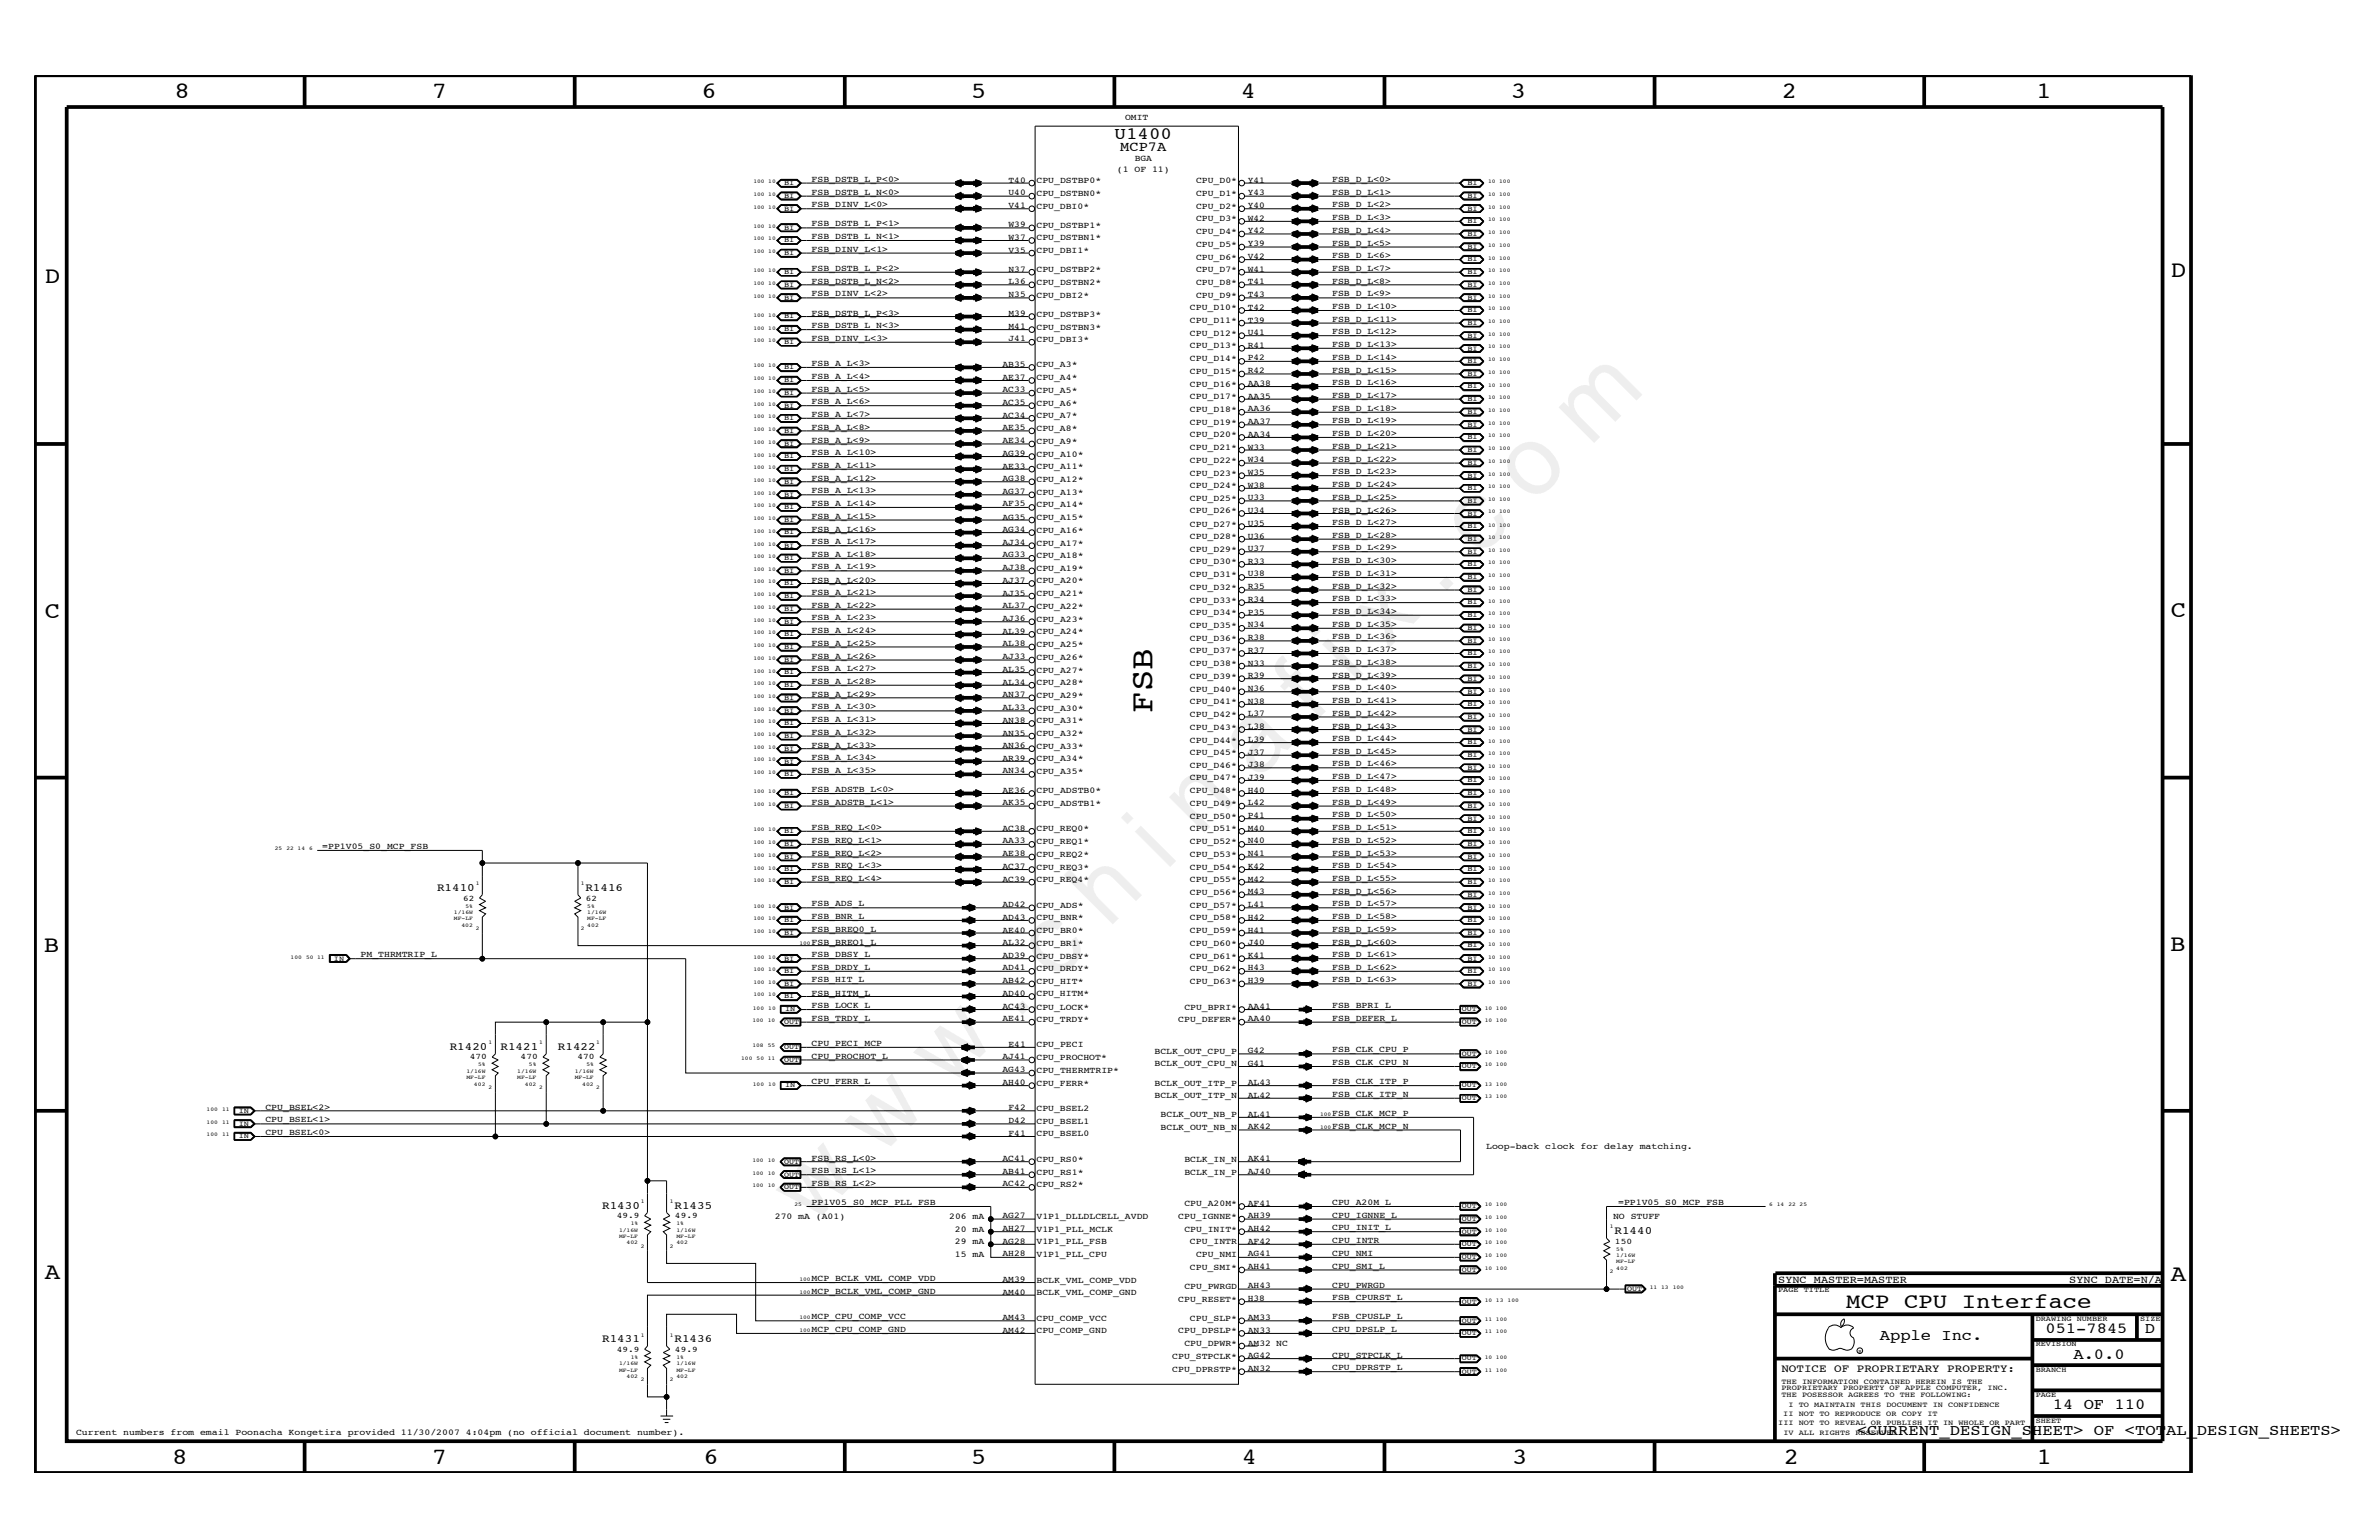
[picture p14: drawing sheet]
<svg xmlns="http://www.w3.org/2000/svg" width="432mm" height="279mm" viewBox="0 0 432 279" stroke-linecap="round" stroke-linejoin="round" font-family="sans-serif">
<defs><g id="words">
<text font-size="17.6" x="147.1" y="222.6" transform="rotate(-45 147.1 222.6)">w w w . c h i n a f i x . c o m</text>
<text font-size="5.9" x="209.2" y="129.3" transform="rotate(-90 209.2 129.3)">FSB</text>
<g font-size="4.2">
<text x="31.7" y="17.8">8</text>
<text x="78.4" y="17.8">7</text>
<text x="127.3" y="17.8">6</text>
<text x="176.3" y="17.8">5</text>
<text x="225.2" y="17.8">4</text>
<text x="274.2" y="17.8">3</text>
<text x="323.4" y="17.8">2</text>
<text x="369.6" y="17.8">1</text>
<text x="8.1" y="51.3">D</text>
<text x="394" y="50.3">D</text>
<text x="8.1" y="112.1">C</text>
<text x="394" y="111.9">C</text>
<text x="8" y="172.7">B</text>
<text x="393.9" y="172.5">B</text>
<text x="8.1" y="232">A</text>
<text x="394" y="232.4">A</text>
<text x="31.2" y="265.6">8</text>
<text x="78.4" y="265.6">7</text>
<text x="127.7" y="265.6">6</text>
<text x="176.3" y="265.6">5</text>
<text x="225.4" y="265.6">4</text>
<text x="274.5" y="265.6">3</text>
<text x="323.8" y="265.6">2</text>
<text x="369.7" y="265.6">1</text>
</g>
<text font-size="3.9" x="335.1" y="237.3">MCP CPU Interface</text>
<text font-size="3.1" x="202.3" y="25.2">U1400</text>
<g font-size="2.8">
<text x="341.2" y="243.1">Apple Inc.</text>
<text x="371.3" y="241.9">051-7845</text>
<text x="389.3" y="241.9">D</text>
<text x="376.3" y="246.5">A.0.0</text>
<text x="372.6" y="255.7">14 OF 110</text>
<text x="337.1" y="260.4">&lt;CURRENT_DESIGN_SHEET&gt; OF &lt;TOTAL_DESIGN_SHEETS&gt;</text>
</g>
<text font-size="2.5" x="203.3" y="27.5">MCP7A</text>
<g font-size="2">
<text x="79.3" y="161.7">R1410</text>
<text x="106.3" y="161.7">R1416</text>
<text x="81.6" y="190.5">R1420</text>
<text x="90.8" y="190.5">R1421</text>
<text x="101.3" y="190.5">R1422</text>
<text x="109.3" y="219.3">R1430</text>
<text x="122.4" y="219.3">R1435</text>
<text x="293" y="224">R1440</text>
<text x="109.3" y="243.5">R1431</text>
<text x="122.4" y="243.5">R1436</text>
<text x="323.3" y="248.9">NOTICE OF PROPRIETARY PROPERTY:</text>
</g>
<g font-size="1.9">
<text x="322.7" y="232.7">SYNC_MASTER=MASTER</text>
<text x="375.6" y="232.7">SYNC_DATE=N/A</text>
</g>
<g font-size="1.6">
<text x="204.2" y="21.7">OMIT</text>
<text x="206" y="29.2">BGA</text>
<text x="147.3" y="35.3">FSB_DSTB_L_N&lt;0&gt;</text>
<text x="147.3" y="33">FSB_DSTB_L_P&lt;0&gt;</text>
<text x="183" y="33.1">T40</text>
<text x="183" y="35.4">U40</text>
<text x="188.1" y="35.6">CPU_DSTBN0*</text>
<text x="188.1" y="33.2">CPU_DSTBP0*</text>
<text x="202.7" y="31.2">(1 OF 11)</text>
<text x="217.1" y="35.6">CPU_D1*</text>
<text x="217.1" y="33.2">CPU_D0*</text>
<text x="226.5" y="35.4">Y43</text>
<text x="226.5" y="33.1">Y41</text>
<text x="241.8" y="35.3">FSB_D_L&lt;1&gt;</text>
<text x="241.8" y="33">FSB_D_L&lt;0&gt;</text>
<text x="147.3" y="37.6">FSB_DINV_L&lt;0&gt;</text>
<text x="147.3" y="41.1">FSB_DSTB_L_P&lt;1&gt;</text>
<text x="183" y="41.2">W39</text>
<text x="183" y="37.8">V41</text>
<text x="188.1" y="41.3">CPU_DSTBP1*</text>
<text x="188.1" y="37.9">CPU_DBI0*</text>
<text x="217.1" y="40.2">CPU_D3*</text>
<text x="217.1" y="37.9">CPU_D2*</text>
<text x="226.5" y="37.8">Y40</text>
<text x="226.5" y="40.1">W42</text>
<text x="241.8" y="39.9">FSB_D_L&lt;3&gt;</text>
<text x="241.8" y="37.6">FSB_D_L&lt;2&gt;</text>
<text x="147.3" y="45.7">FSB_DINV_L&lt;1&gt;</text>
<text x="147.3" y="43.4">FSB_DSTB_L_N&lt;1&gt;</text>
<text x="183" y="43.5">W37</text>
<text x="183" y="45.8">V35</text>
<text x="188.1" y="45.9">CPU_DBI1*</text>
<text x="188.1" y="43.6">CPU_DSTBN1*</text>
<text x="217.1" y="42.4">CPU_D4*</text>
<text x="217.1" y="44.8">CPU_D5*</text>
<text x="217.1" y="47.1">CPU_D6*</text>
<text x="226.5" y="46.9">V42</text>
<text x="226.5" y="44.6">Y39</text>
<text x="226.5" y="42.4">Y42</text>
<text x="241.8" y="42.3">FSB_D_L&lt;4&gt;</text>
<text x="241.8" y="44.6">FSB_D_L&lt;5&gt;</text>
<text x="241.8" y="46.8">FSB_D_L&lt;6&gt;</text>
<text x="147.3" y="53.8">FSB_DINV_L&lt;2&gt;</text>
<text x="147.3" y="51.5">FSB_DSTB_L_N&lt;2&gt;</text>
<text x="147.3" y="49.1">FSB_DSTB_L_P&lt;2&gt;</text>
<text x="183" y="49.3">N37</text>
<text x="183" y="51.6">L36</text>
<text x="183" y="53.9">N35</text>
<text x="188.1" y="51.7">CPU_DSTBN2*</text>
<text x="188.1" y="49.4">CPU_DSTBP2*</text>
<text x="217.1" y="51.7">CPU_D8*</text>
<text x="217.1" y="49.4">CPU_D7*</text>
<text x="226.5" y="53.9">T43</text>
<text x="226.5" y="51.6">T41</text>
<text x="226.5" y="49.3">W41</text>
<text x="241.8" y="51.5">FSB_D_L&lt;8&gt;</text>
<text x="241.8" y="53.8">FSB_D_L&lt;9&gt;</text>
<text x="241.8" y="49.1">FSB_D_L&lt;7&gt;</text>
<text x="147.3" y="59.5">FSB_DSTB_L_N&lt;3&gt;</text>
<text x="147.3" y="57.3">FSB_DSTB_L_P&lt;3&gt;</text>
<text x="183" y="57.3">M39</text>
<text x="183" y="59.6">M41</text>
<text x="188.1" y="54">CPU_DBI2*</text>
<text x="188.1" y="59.8">CPU_DSTBN3*</text>
<text x="188.1" y="57.4">CPU_DSTBP3*</text>
<text x="216" y="58.6">CPU_D11*</text>
<text x="216" y="56.3">CPU_D10*</text>
<text x="217.1" y="54">CPU_D9*</text>
<text x="226.5" y="58.5">T39</text>
<text x="226.5" y="56.2">T42</text>
<text x="241.8" y="58.4">FSB_D_L&lt;11&gt;</text>
<text x="241.8" y="56.1">FSB_D_L&lt;10&gt;</text>
<text x="147.3" y="61.8">FSB_DINV_L&lt;3&gt;</text>
<text x="183" y="61.9">J41</text>
<text x="188.1" y="62.1">CPU_DBI3*</text>
<text x="216" y="63.2">CPU_D13*</text>
<text x="216" y="65.6">CPU_D14*</text>
<text x="216" y="60.9">CPU_D12*</text>
<text x="226.5" y="65.4">P42</text>
<text x="226.5" y="63.1">R41</text>
<text x="226.5" y="60.8">U41</text>
<text x="241.8" y="63">FSB_D_L&lt;13&gt;</text>
<text x="241.8" y="65.3">FSB_D_L&lt;14&gt;</text>
<text x="241.8" y="60.6">FSB_D_L&lt;12&gt;</text>
<text x="147.3" y="68.8">FSB_A_L&lt;4&gt;</text>
<text x="147.3" y="66.5">FSB_A_L&lt;3&gt;</text>
<text x="147.3" y="71.1">FSB_A_L&lt;5&gt;</text>
<text x="181.9" y="71.1">AC33</text>
<text x="181.9" y="68.9">AE37</text>
<text x="181.9" y="66.6">AB35</text>
<text x="188.1" y="69">CPU_A4*</text>
<text x="188.1" y="66.7">CPU_A3*</text>
<text x="188.1" y="71.3">CPU_A5*</text>
<text x="216" y="67.8">CPU_D15*</text>
<text x="216" y="70.1">CPU_D16*</text>
<text x="226.5" y="70">AA38</text>
<text x="226.5" y="67.8">R42</text>
<text x="241.8" y="67.6">FSB_D_L&lt;15&gt;</text>
<text x="241.8" y="69.9">FSB_D_L&lt;16&gt;</text>
<text x="147.3" y="75.7">FSB_A_L&lt;7&gt;</text>
<text x="147.3" y="73.3">FSB_A_L&lt;6&gt;</text>
<text x="181.9" y="75.8">AC34</text>
<text x="181.9" y="73.5">AC35</text>
<text x="188.1" y="75.9">CPU_A7*</text>
<text x="188.1" y="73.6">CPU_A6*</text>
<text x="216" y="77.1">CPU_D19*</text>
<text x="216" y="74.8">CPU_D18*</text>
<text x="216" y="72.4">CPU_D17*</text>
<text x="226.5" y="76.9">AA37</text>
<text x="226.5" y="74.6">AA36</text>
<text x="226.5" y="72.3">AA35</text>
<text x="241.8" y="76.8">FSB_D_L&lt;19&gt;</text>
<text x="241.8" y="74.5">FSB_D_L&lt;18&gt;</text>
<text x="241.8" y="72.2">FSB_D_L&lt;17&gt;</text>
<text x="147.3" y="80.3">FSB_A_L&lt;9&gt;</text>
<text x="147.3" y="78">FSB_A_L&lt;8&gt;</text>
<text x="147.3" y="82.6">FSB_A_L&lt;10&gt;</text>
<text x="181.9" y="80.4">AE34</text>
<text x="181.9" y="78.1">AE35</text>
<text x="181.9" y="82.7">AG39</text>
<text x="188.1" y="82.8">CPU_A10*</text>
<text x="188.1" y="80.5">CPU_A9*</text>
<text x="188.1" y="78.2">CPU_A8*</text>
<text x="216" y="81.6">CPU_D21*</text>
<text x="216" y="79.4">CPU_D20*</text>
<text x="226.5" y="79.3">AA34</text>
<text x="226.5" y="83.8">W34</text>
<text x="226.5" y="81.6">W33</text>
<text x="241.8" y="81.5">FSB_D_L&lt;21&gt;</text>
<text x="241.8" y="83.8">FSB_D_L&lt;22&gt;</text>
<text x="241.8" y="79.1">FSB_D_L&lt;20&gt;</text>
<text x="147.3" y="84.9">FSB_A_L&lt;11&gt;</text>
<text x="147.3" y="89.5">FSB_A_L&lt;13&gt;</text>
<text x="147.3" y="87.2">FSB_A_L&lt;12&gt;</text>
<text x="181.9" y="89.6">AG37</text>
<text x="181.9" y="87.3">AG38</text>
<text x="181.9" y="85">AE33</text>
<text x="188.1" y="85.1">CPU_A11*</text>
<text x="188.1" y="89.8">CPU_A13*</text>
<text x="188.1" y="87.4">CPU_A12*</text>
<text x="216" y="86.3">CPU_D23*</text>
<text x="216" y="84">CPU_D22*</text>
<text x="216" y="88.6">CPU_D24*</text>
<text x="226.5" y="88.5">W38</text>
<text x="226.5" y="86.1">W35</text>
<text x="241.8" y="86">FSB_D_L&lt;23&gt;</text>
<text x="241.8" y="88.3">FSB_D_L&lt;24&gt;</text>
<text x="147.3" y="91.8">FSB_A_L&lt;14&gt;</text>
<text x="147.3" y="94.1">FSB_A_L&lt;15&gt;</text>
<text x="181.9" y="94.3">AG35</text>
<text x="181.9" y="91.9">AF35</text>
<text x="188.1" y="92.1">CPU_A14*</text>
<text x="188.1" y="94.3">CPU_A15*</text>
<text x="216" y="95.5">CPU_D27*</text>
<text x="216" y="90.9">CPU_D25*</text>
<text x="216" y="93.2">CPU_D26*</text>
<text x="226.5" y="95.4">U35</text>
<text x="226.5" y="93.1">U34</text>
<text x="226.5" y="90.8">U33</text>
<text x="241.8" y="95.3">FSB_D_L&lt;27&gt;</text>
<text x="241.8" y="90.7">FSB_D_L&lt;25&gt;</text>
<text x="241.8" y="93">FSB_D_L&lt;26&gt;</text>
<text x="147.3" y="96.5">FSB_A_L&lt;16&gt;</text>
<text x="147.3" y="101">FSB_A_L&lt;18&gt;</text>
<text x="147.3" y="98.7">FSB_A_L&lt;17&gt;</text>
<text x="181.9" y="101.1">AG33</text>
<text x="181.9" y="98.8">AJ34</text>
<text x="181.9" y="96.5">AG34</text>
<text x="188.1" y="96.6">CPU_A16*</text>
<text x="188.1" y="101.3">CPU_A18*</text>
<text x="188.1" y="99">CPU_A17*</text>
<text x="216" y="97.8">CPU_D28*</text>
<text x="216" y="100.1">CPU_D29*</text>
<text x="226.5" y="100">U37</text>
<text x="226.5" y="97.7">U36</text>
<text x="241.8" y="97.6">FSB_D_L&lt;28&gt;</text>
<text x="241.8" y="99.9">FSB_D_L&lt;29&gt;</text>
<text x="147.3" y="105.7">FSB_A_L&lt;20&gt;</text>
<text x="147.3" y="103.3">FSB_A_L&lt;19&gt;</text>
<text x="147.3" y="108">FSB_A_L&lt;21&gt;</text>
<text x="181.9" y="105.8">AJ37</text>
<text x="181.9" y="103.5">AJ38</text>
<text x="188.1" y="105.9">CPU_A20*</text>
<text x="188.1" y="103.6">CPU_A19*</text>
<text x="216" y="104.8">CPU_D31*</text>
<text x="216" y="102.4">CPU_D30*</text>
<text x="216" y="107">CPU_D32*</text>
<text x="226.5" y="106.9">R35</text>
<text x="226.5" y="104.6">U38</text>
<text x="226.5" y="102.3">R33</text>
<text x="241.8" y="104.5">FSB_D_L&lt;31&gt;</text>
<text x="241.8" y="102.2">FSB_D_L&lt;30&gt;</text>
<text x="241.8" y="106.8">FSB_D_L&lt;32&gt;</text>
<text x="147.3" y="112.6">FSB_A_L&lt;23&gt;</text>
<text x="147.3" y="110.3">FSB_A_L&lt;22&gt;</text>
<text x="181.9" y="112.7">AJ36</text>
<text x="181.9" y="110.3">AL37</text>
<text x="181.9" y="108.1">AJ35</text>
<text x="188.1" y="108.1">CPU_A21*</text>
<text x="188.1" y="112.8">CPU_A23*</text>
<text x="188.1" y="110.5">CPU_A22*</text>
<text x="216" y="109.3">CPU_D33*</text>
<text x="216" y="114">CPU_D35*</text>
<text x="216" y="111.6">CPU_D34*</text>
<text x="226.5" y="113.8">N34</text>
<text x="226.5" y="111.5">P35</text>
<text x="226.5" y="109.2">R34</text>
<text x="241.8" y="113.7">FSB_D_L&lt;35&gt;</text>
<text x="241.8" y="109.1">FSB_D_L&lt;33&gt;</text>
<text x="241.8" y="111.4">FSB_D_L&lt;34&gt;</text>
<text x="147.3" y="114.8">FSB_A_L&lt;24&gt;</text>
<text x="147.3" y="117.2">FSB_A_L&lt;25&gt;</text>
<text x="147.3" y="119.5">FSB_A_L&lt;26&gt;</text>
<text x="181.9" y="119.6">AJ33</text>
<text x="181.9" y="117.3">AL38</text>
<text x="181.9" y="115">AL39</text>
<text x="188.1" y="117.4">CPU_A25*</text>
<text x="188.1" y="115.1">CPU_A24*</text>
<text x="188.1" y="119.7">CPU_A26*</text>
<text x="216" y="118.6">CPU_D37*</text>
<text x="216" y="116.3">CPU_D36*</text>
<text x="226.5" y="118.5">R37</text>
<text x="226.5" y="116.1">R38</text>
<text x="241.8" y="118.3">FSB_D_L&lt;37&gt;</text>
<text x="241.8" y="116">FSB_D_L&lt;36&gt;</text>
<text x="147.3" y="124.1">FSB_A_L&lt;28&gt;</text>
<text x="147.3" y="121.8">FSB_A_L&lt;27&gt;</text>
<text x="181.9" y="124.2">AL34</text>
<text x="181.9" y="121.9">AL35</text>
<text x="188.1" y="124.3">CPU_A28*</text>
<text x="188.1" y="122">CPU_A27*</text>
<text x="216" y="120.8">CPU_D38*</text>
<text x="216" y="123.1">CPU_D39*</text>
<text x="216" y="125.5">CPU_D40*</text>
<text x="226.5" y="125.3">N36</text>
<text x="226.5" y="123">R39</text>
<text x="226.5" y="120.8">N33</text>
<text x="241.8" y="120.7">FSB_D_L&lt;38&gt;</text>
<text x="241.8" y="123">FSB_D_L&lt;39&gt;</text>
<text x="241.8" y="125.3">FSB_D_L&lt;40&gt;</text>
<text x="147.3" y="131">FSB_A_L&lt;31&gt;</text>
<text x="147.3" y="126.4">FSB_A_L&lt;29&gt;</text>
<text x="147.3" y="128.7">FSB_A_L&lt;30&gt;</text>
<text x="181.9" y="131.1">AN38</text>
<text x="181.9" y="128.8">AL33</text>
<text x="181.9" y="126.5">AN37</text>
<text x="188.1" y="131.3">CPU_A31*</text>
<text x="188.1" y="129">CPU_A30*</text>
<text x="188.1" y="126.6">CPU_A29*</text>
<text x="216" y="130.1">CPU_D42*</text>
<text x="216" y="127.8">CPU_D41*</text>
<text x="226.5" y="130">L37</text>
<text x="226.5" y="127.7">N38</text>
<text x="241.8" y="127.5">FSB_D_L&lt;41&gt;</text>
<text x="241.8" y="129.8">FSB_D_L&lt;42&gt;</text>
<text x="147.3" y="135.7">FSB_A_L&lt;33&gt;</text>
<text x="147.3" y="138">FSB_A_L&lt;34&gt;</text>
<text x="147.3" y="133.3">FSB_A_L&lt;32&gt;</text>
<text x="181.9" y="135.7">AN36</text>
<text x="181.9" y="133.5">AN35</text>
<text x="188.1" y="135.8">CPU_A33*</text>
<text x="188.1" y="133.5">CPU_A32*</text>
<text x="216" y="134.7">CPU_D44*</text>
<text x="216" y="132.4">CPU_D43*</text>
<text x="216" y="137">CPU_D45*</text>
<text x="226.5" y="136.9">J37</text>
<text x="226.5" y="134.6">L39</text>
<text x="226.5" y="132.3">L38</text>
<text x="241.8" y="134.5">FSB_D_L&lt;44&gt;</text>
<text x="241.8" y="132.2">FSB_D_L&lt;43&gt;</text>
<text x="241.8" y="136.8">FSB_D_L&lt;45&gt;</text>
<text x="147.3" y="143.7">FSB_ADSTB_L&lt;0&gt;</text>
<text x="147.3" y="140.2">FSB_A_L&lt;35&gt;</text>
<text x="181.9" y="143.8">AE36</text>
<text x="181.9" y="140.3">AN34</text>
<text x="181.9" y="138">AR39</text>
<text x="188.1" y="144">CPU_ADSTB0*</text>
<text x="188.1" y="140.5">CPU_A35*</text>
<text x="188.1" y="138.1">CPU_A34*</text>
<text x="216" y="144">CPU_D48*</text>
<text x="216" y="141.6">CPU_D47*</text>
<text x="216" y="139.3">CPU_D46*</text>
<text x="226.5" y="143.8">H40</text>
<text x="226.5" y="141.5">J39</text>
<text x="226.5" y="139.2">J38</text>
<text x="241.8" y="143.7">FSB_D_L&lt;48&gt;</text>
<text x="241.8" y="141.4">FSB_D_L&lt;47&gt;</text>
<text x="241.8" y="139.1">FSB_D_L&lt;46&gt;</text>
<text x="147.3" y="146">FSB_ADSTB_L&lt;1&gt;</text>
<text x="181.9" y="146.1">AK35</text>
<text x="188.1" y="146.2">CPU_ADSTB1*</text>
<text x="216" y="146.2">CPU_D49*</text>
<text x="216" y="148.5">CPU_D50*</text>
<text x="226.5" y="148.4">P41</text>
<text x="226.5" y="146.1">L42</text>
<text x="241.8" y="146">FSB_D_L&lt;49&gt;</text>
<text x="241.8" y="148.3">FSB_D_L&lt;50&gt;</text>
<text x="58.5" y="154">=PP1V05_S0_MCP_FSB</text>
<text x="147.3" y="155.2">FSB_REQ_L&lt;2&gt;</text>
<text x="147.3" y="150.7">FSB_REQ_L&lt;0&gt;</text>
<text x="147.3" y="152.9">FSB_REQ_L&lt;1&gt;</text>
<text x="181.9" y="155.3">AE38</text>
<text x="181.9" y="153">AA33</text>
<text x="181.9" y="150.7">AC38</text>
<text x="188.1" y="155.5">CPU_REQ2*</text>
<text x="188.1" y="150.8">CPU_REQ0*</text>
<text x="188.1" y="153.2">CPU_REQ1*</text>
<text x="216" y="155.5">CPU_D53*</text>
<text x="216" y="153.2">CPU_D52*</text>
<text x="216" y="150.8">CPU_D51*</text>
<text x="226.5" y="155.3">N41</text>
<text x="226.5" y="153">N40</text>
<text x="226.5" y="150.7">M40</text>
<text x="241.8" y="155.2">FSB_D_L&lt;53&gt;</text>
<text x="241.8" y="152.9">FSB_D_L&lt;52&gt;</text>
<text x="241.8" y="150.7">FSB_D_L&lt;51&gt;</text>
<text x="147.3" y="157.5">FSB_REQ_L&lt;3&gt;</text>
<text x="147.3" y="159.8">FSB_REQ_L&lt;4&gt;</text>
<text x="181.9" y="160">AC39</text>
<text x="181.9" y="157.7">AC37</text>
<text x="188.1" y="157.8">CPU_REQ3*</text>
<text x="188.1" y="160">CPU_REQ4*</text>
<text x="216" y="160">CPU_D55*</text>
<text x="216" y="157.8">CPU_D54*</text>
<text x="226.5" y="160">M42</text>
<text x="226.5" y="157.7">K42</text>
<text x="241.8" y="159.8">FSB_D_L&lt;55&gt;</text>
<text x="241.8" y="157.5">FSB_D_L&lt;54&gt;</text>
<text x="147.3" y="164.5">FSB_ADS_L</text>
<text x="147.3" y="166.7">FSB_BNR_L</text>
<text x="181.9" y="166.9">AD43</text>
<text x="181.9" y="164.5">AD42</text>
<text x="188.1" y="167">CPU_BNR*</text>
<text x="188.1" y="164.7">CPU_ADS*</text>
<text x="216" y="164.7">CPU_D57*</text>
<text x="216" y="167">CPU_D58*</text>
<text x="216" y="162.3">CPU_D56*</text>
<text x="226.5" y="166.9">H42</text>
<text x="226.5" y="164.5">L41</text>
<text x="226.5" y="162.2">M43</text>
<text x="241.8" y="164.5">FSB_D_L&lt;57&gt;</text>
<text x="241.8" y="166.7">FSB_D_L&lt;58&gt;</text>
<text x="241.8" y="162.2">FSB_D_L&lt;56&gt;</text>
<text x="65.4" y="173.7">PM_THRMTRIP_L</text>
<text x="147.3" y="169">FSB_BREQ0_L</text>
<text x="147.3" y="173.7">FSB_DBSY_L</text>
<text x="147.3" y="171.4">FSB_BREQ1_L</text>
<text x="181.9" y="173.8">AD39</text>
<text x="181.9" y="171.5">AL32</text>
<text x="181.9" y="169.2">AE40</text>
<text x="188.1" y="169.3">CPU_BR0*</text>
<text x="188.1" y="171.6">CPU_BR1*</text>
<text x="188.1" y="173.9">CPU_DBSY*</text>
<text x="216" y="169.3">CPU_D59*</text>
<text x="216" y="173.9">CPU_D61*</text>
<text x="216" y="171.6">CPU_D60*</text>
<text x="226.5" y="173.8">K41</text>
<text x="226.5" y="171.5">J40</text>
<text x="226.5" y="169.2">H41</text>
<text x="241.8" y="169">FSB_D_L&lt;59&gt;</text>
<text x="241.8" y="173.7">FSB_D_L&lt;61&gt;</text>
<text x="241.8" y="171.4">FSB_D_L&lt;60&gt;</text>
<text x="147.3" y="176">FSB_DRDY_L</text>
<text x="147.3" y="178.3">FSB_HIT_L</text>
<text x="181.9" y="178.4">AB42</text>
<text x="181.9" y="176.1">AD41</text>
<text x="188.1" y="178.5">CPU_HIT*</text>
<text x="188.1" y="176.2">CPU_DRDY*</text>
<text x="216" y="176.2">CPU_D62*</text>
<text x="216" y="178.5">CPU_D63*</text>
<text x="226.5" y="178.4">H39</text>
<text x="226.5" y="176.1">H43</text>
<text x="241.8" y="176">FSB_D_L&lt;62&gt;</text>
<text x="241.8" y="178.3">FSB_D_L&lt;63&gt;</text>
<text x="147.3" y="180.6">FSB_HITM_L</text>
<text x="147.3" y="182.9">FSB_LOCK_L</text>
<text x="147.3" y="185.2">FSB_TRDY_L</text>
<text x="181.9" y="183">AC43</text>
<text x="181.9" y="180.7">AD40</text>
<text x="181.9" y="185.3">AE41</text>
<text x="188.1" y="183.2">CPU_LOCK*</text>
<text x="188.1" y="185.4">CPU_TRDY*</text>
<text x="188.1" y="180.8">CPU_HITM*</text>
<text x="213.9" y="185.4">CPU_DEFER*</text>
<text x="215" y="183.2">CPU_BPRI*</text>
<text x="226.5" y="185.3">AA40</text>
<text x="226.5" y="183">AA41</text>
<text x="241.8" y="185.2">FSB_DEFER_L</text>
<text x="241.8" y="182.9">FSB_BPRI_L</text>
<text x="147.3" y="189.8">CPU_PECI_MCP</text>
<text x="183" y="189.9">E41</text>
<text x="188.1" y="190">CPU_PECI</text>
<text x="209.5" y="191.2">BCLK_OUT_CPU_P</text>
<text x="226.5" y="191">G42</text>
<text x="241.8" y="191">FSB_CLK_CPU_P</text>
<text x="147.3" y="196.7">CPU_FERR_L</text>
<text x="147.3" y="192.1">CPU_PROCHOT_L</text>
<text x="181.9" y="196.9">AH40</text>
<text x="181.9" y="194.5">AG43</text>
<text x="181.9" y="192.2">AJ41</text>
<text x="188.1" y="197">CPU_FERR*</text>
<text x="188.1" y="192.3">CPU_PROCHOT*</text>
<text x="188.1" y="194.7">CPU_THERMTRIP*</text>
<text x="209.5" y="193.5">BCLK_OUT_CPU_N</text>
<text x="209.5" y="197">BCLK_OUT_ITP_P</text>
<text x="226.5" y="193.4">G41</text>
<text x="226.5" y="196.9">AL43</text>
<text x="241.8" y="193.2">FSB_CLK_CPU_N</text>
<text x="241.8" y="196.7">FSB_CLK_ITP_P</text>
<text x="48.2" y="201.4">CPU_BSEL&lt;2&gt;</text>
<text x="48.2" y="203.7">CPU_BSEL&lt;1&gt;</text>
<text x="183" y="201.5">F42</text>
<text x="183" y="203.7">D42</text>
<text x="188.1" y="203.9">CPU_BSEL1</text>
<text x="188.1" y="201.5">CPU_BSEL2</text>
<text x="209.5" y="199.2">BCLK_OUT_ITP_N</text>
<text x="210.7" y="202.7">BCLK_OUT_NB_P</text>
<text x="226.5" y="202.6">AL41</text>
<text x="226.5" y="199.2">AL42</text>
<text x="241.8" y="199">FSB_CLK_ITP_N</text>
<text x="241.8" y="202.5">FSB_CLK_MCP_P</text>
<text x="48.2" y="205.9">CPU_BSEL&lt;0&gt;</text>
<text x="183" y="206">F41</text>
<text x="188.1" y="206.2">CPU_BSEL0</text>
<text x="210.7" y="205">BCLK_OUT_NB_N</text>
<text x="226.5" y="204.9">AK42</text>
<text x="241.8" y="204.8">FSB_CLK_MCP_N</text>
<text x="269.7" y="208.5">Loop-back clock for delay matching.</text>
<text x="147.3" y="210.6">FSB_RS_L&lt;0&gt;</text>
<text x="147.3" y="215.2">FSB_RS_L&lt;2&gt;</text>
<text x="147.3" y="212.9">FSB_RS_L&lt;1&gt;</text>
<text x="181.9" y="215.3">AC42</text>
<text x="181.9" y="213">AB41</text>
<text x="181.9" y="210.7">AC41</text>
<text x="188.1" y="210.8">CPU_RS0*</text>
<text x="188.1" y="213.1">CPU_RS1*</text>
<text x="188.1" y="215.4">CPU_RS2*</text>
<text x="215" y="210.8">BCLK_IN_N</text>
<text x="215" y="213.1">BCLK_IN_P</text>
<text x="226.5" y="213">AJ40</text>
<text x="226.5" y="210.7">AK41</text>
<text x="140.6" y="221.2">270 mA (A01)</text>
<text x="147.3" y="218.6">PP1V05_S0_MCP_PLL_FSB</text>
<text x="172.3" y="221.2">206 mA</text>
<text x="181.9" y="221">AG27</text>
<text x="188.1" y="221.2">V1P1_DLLDLCELL_AVDD</text>
<text x="213.9" y="221.2">CPU_IGNNE*</text>
<text x="215" y="218.9">CPU_A20M*</text>
<text x="226.5" y="221">AH39</text>
<text x="226.5" y="218.7">AF41</text>
<text x="241.8" y="218.6">CPU_A20M_L</text>
<text x="241.8" y="220.9">CPU_IGNNE_L</text>
<text x="292.8" y="221.2">NO STUFF</text>
<text x="293.7" y="218.6">=PP1V05_S0_MCP_FSB</text>
<text x="173.3" y="223.5">20 mA</text>
<text x="173.3" y="225.7">29 mA</text>
<text x="181.9" y="223.4">AH27</text>
<text x="181.9" y="225.7">AG28</text>
<text x="181.9" y="228">AH28</text>
<text x="188.1" y="225.7">V1P1_PLL_FSB</text>
<text x="188.1" y="223.5">V1P1_PLL_MCLK</text>
<text x="215" y="223.5">CPU_INIT*</text>
<text x="216" y="225.7">CPU_INTR</text>
<text x="226.5" y="228">AG41</text>
<text x="226.5" y="225.7">AF42</text>
<text x="226.5" y="223.4">AH42</text>
<text x="241.8" y="227.9">CPU_NMI</text>
<text x="241.8" y="225.6">CPU_INTR</text>
<text x="241.8" y="223.2">CPU_INIT_L</text>
<text x="147.3" y="232.4">MCP_BCLK_VML_COMP_VDD</text>
<text x="173.3" y="228.1">15 mA</text>
<text x="181.9" y="232.6">AM39</text>
<text x="188.1" y="232.7">BCLK_VML_COMP_VDD</text>
<text x="188.1" y="228.1">V1P1_PLL_CPU</text>
<text x="215" y="233.9">CPU_PWRGD</text>
<text x="216" y="230.4">CPU_SMI*</text>
<text x="217.1" y="228.1">CPU_NMI</text>
<text x="226.5" y="230.2">AH41</text>
<text x="226.5" y="233.7">AH43</text>
<text x="241.8" y="233.6">CPU_PWRGD</text>
<text x="241.8" y="230.2">CPU_SMI_L</text>
<text x="147.3" y="234.8">MCP_BCLK_VML_COMP_GND</text>
<text x="147.3" y="239.4">MCP_CPU_COMP_VCC</text>
<text x="181.9" y="239.5">AM43</text>
<text x="181.9" y="234.9">AM40</text>
<text x="188.1" y="235">BCLK_VML_COMP_GND</text>
<text x="188.1" y="239.6">CPU_COMP_VCC</text>
<text x="213.9" y="236.2">CPU_RESET*</text>
<text x="216" y="239.6">CPU_SLP*</text>
<text x="226.5" y="236.1">H38</text>
<text x="226.5" y="239.5">AM33</text>
<text x="241.8" y="235.9">FSB_CPURST_L</text>
<text x="241.8" y="239.4">FSB_CPUSLP_L</text>
<text x="147.3" y="241.7">MCP_CPU_COMP_GND</text>
<text x="181.9" y="241.8">AM42</text>
<text x="188.1" y="241.9">CPU_COMP_GND</text>
<text x="213.9" y="241.9">CPU_DPSLP*</text>
<text x="215" y="244.2">CPU_DPWR*</text>
<text x="226.5" y="244.1">AM32 NC</text>
<text x="226.5" y="241.8">AN33</text>
<text x="241.8" y="241.7">CPU_DPSLP_L</text>
<text x="212.8" y="248.9">CPU_DPRSTP*</text>
<text x="212.8" y="246.5">CPU_STPCLK*</text>
<text x="226.5" y="246.4">AG42</text>
<text x="226.5" y="248.7">AN32</text>
<text x="241.8" y="248.6">CPU_DPRSTP_L</text>
<text x="241.8" y="246.3">CPU_STPCLK_L</text>
<text x="13.8" y="260.4">Current numbers from email Poonacha Kongetira provided 11/30/2007 4:04pm (no official document number).</text>
</g>
<g font-size="1.5">
<text x="84.1" y="163.4">62</text>
<text x="106.3" y="163.4">62</text>
<text x="85.3" y="192.2">470</text>
<text x="94.5" y="192.2">470</text>
<text x="104.8" y="192.2">470</text>
<text x="111.9" y="221">49.9</text>
<text x="122.5" y="221">49.9</text>
<text x="293.1" y="225.7">150</text>
<text x="111.9" y="245.2">49.9</text>
<text x="122.5" y="245.2">49.9</text>
</g>
<g font-size="1.4">
<text x="142.3" y="33.6">BI</text>
<text x="142.3" y="35.9">BI</text>
<text x="266.4" y="33.6">BI</text>
<text x="266.4" y="35.9">BI</text>
<text x="142.3" y="38.2">BI</text>
<text x="142.3" y="41.7">BI</text>
<text x="266.4" y="38.2">BI</text>
<text x="266.4" y="40.5">BI</text>
<text x="142.3" y="44">BI</text>
<text x="142.3" y="46.3">BI</text>
<text x="266.4" y="42.8">BI</text>
<text x="266.4" y="45.2">BI</text>
<text x="266.4" y="47.4">BI</text>
<text x="142.3" y="49.7">BI</text>
<text x="142.3" y="52">BI</text>
<text x="266.4" y="49.7">BI</text>
<text x="266.4" y="52">BI</text>
<text x="142.3" y="54.4">BI</text>
<text x="142.3" y="57.8">BI</text>
<text x="266.4" y="54.4">BI</text>
<text x="266.4" y="56.7">BI</text>
<text x="266.4" y="59">BI</text>
<text x="142.3" y="60.1">BI</text>
<text x="142.3" y="62.4">BI</text>
<text x="266.4" y="61.2">BI</text>
<text x="266.4" y="63.6">BI</text>
<text x="266.4" y="65.9">BI</text>
<text x="142.3" y="67">BI</text>
<text x="142.3" y="69.4">BI</text>
<text x="142.3" y="71.7">BI</text>
<text x="266.4" y="68.2">BI</text>
<text x="266.4" y="70.5">BI</text>
<text x="142.3" y="73.9">BI</text>
<text x="142.3" y="76.2">BI</text>
<text x="266.4" y="72.8">BI</text>
<text x="266.4" y="75.1">BI</text>
<text x="266.4" y="77.4">BI</text>
<text x="142.3" y="78.6">BI</text>
<text x="142.3" y="80.9">BI</text>
<text x="142.3" y="83.2">BI</text>
<text x="266.4" y="79.7">BI</text>
<text x="266.4" y="82">BI</text>
<text x="142.3" y="85.5">BI</text>
<text x="142.3" y="87.7">BI</text>
<text x="266.4" y="84.4">BI</text>
<text x="266.4" y="86.6">BI</text>
<text x="266.4" y="88.9">BI</text>
<text x="142.3" y="90.1">BI</text>
<text x="142.3" y="92.4">BI</text>
<text x="142.3" y="94.7">BI</text>
<text x="266.4" y="91.2">BI</text>
<text x="266.4" y="93.6">BI</text>
<text x="266.4" y="95.9">BI</text>
<text x="142.3" y="97">BI</text>
<text x="142.3" y="99.3">BI</text>
<text x="142.3" y="101.6">BI</text>
<text x="266.4" y="98.2">BI</text>
<text x="266.4" y="100.4">BI</text>
<text x="142.3" y="103.9">BI</text>
<text x="142.3" y="106.2">BI</text>
<text x="266.4" y="102.7">BI</text>
<text x="266.4" y="105.1">BI</text>
<text x="266.4" y="107.4">BI</text>
<text x="142.3" y="108.6">BI</text>
<text x="142.3" y="110.9">BI</text>
<text x="142.3" y="113.1">BI</text>
<text x="266.4" y="109.7">BI</text>
<text x="266.4" y="112">BI</text>
<text x="142.3" y="115.4">BI</text>
<text x="142.3" y="117.7">BI</text>
<text x="266.4" y="114.3">BI</text>
<text x="266.4" y="116.6">BI</text>
<text x="266.4" y="118.9">BI</text>
<text x="142.3" y="120.1">BI</text>
<text x="142.3" y="122.4">BI</text>
<text x="142.3" y="124.7">BI</text>
<text x="266.4" y="121.2">BI</text>
<text x="266.4" y="123.6">BI</text>
<text x="266.4" y="125.8">BI</text>
<text x="142.3" y="126.9">BI</text>
<text x="142.3" y="129.3">BI</text>
<text x="142.3" y="131.6">BI</text>
<text x="266.4" y="128.1">BI</text>
<text x="266.4" y="130.4">BI</text>
<text x="142.3" y="133.9">BI</text>
<text x="142.3" y="136.2">BI</text>
<text x="266.4" y="132.8">BI</text>
<text x="266.4" y="135.1">BI</text>
<text x="266.4" y="137.4">BI</text>
<text x="142.3" y="138.5">BI</text>
<text x="142.3" y="140.8">BI</text>
<text x="266.4" y="139.6">BI</text>
<text x="266.4" y="141.9">BI</text>
<text x="142.3" y="144.3">BI</text>
<text x="142.3" y="146.6">BI</text>
<text x="266.4" y="144.3">BI</text>
<text x="266.4" y="146.6">BI</text>
<text x="266.4" y="148.9">BI</text>
<text x="142.3" y="153.5">BI</text>
<text x="142.3" y="151.2">BI</text>
<text x="142.3" y="155.8">BI</text>
<text x="266.4" y="151.2">BI</text>
<text x="266.4" y="153.5">BI</text>
<text x="266.4" y="155.8">BI</text>
<text x="142.3" y="158.1">BI</text>
<text x="142.3" y="160.4">BI</text>
<text x="266.4" y="158.1">BI</text>
<text x="266.4" y="160.4">BI</text>
<text x="142.3" y="165">BI</text>
<text x="142.3" y="167.3">BI</text>
<text x="266.4" y="162.8">BI</text>
<text x="266.4" y="165">BI</text>
<text x="266.4" y="167.3">BI</text>
<text x="142.3" y="169.6">BI</text>
<text x="266.4" y="169.6">BI</text>
<text x="266.4" y="171.9">BI</text>
<text x="60.6" y="174.3">IN</text>
<text x="142.3" y="174.3">BI</text>
<text x="142.3" y="178.8">BI</text>
<text x="142.3" y="176.6">BI</text>
<text x="266.4" y="178.8">BI</text>
<text x="266.4" y="174.3">BI</text>
<text x="266.4" y="176.6">BI</text>
<text x="142.3" y="181.1">BI</text>
<text x="142.3" y="185.8">OUT</text>
<text x="142.5" y="183.5">IN</text>
<text x="265.3" y="183.5">OUT</text>
<text x="265.3" y="185.8">OUT</text>
<text x="142.3" y="190.4">OUT</text>
<text x="265.3" y="191.5">OUT</text>
<text x="142.3" y="192.7">OUT</text>
<text x="142.5" y="197.3">IN</text>
<text x="265.3" y="193.8">OUT</text>
<text x="265.3" y="197.3">OUT</text>
<text x="43.3" y="201.9">IN</text>
<text x="265.3" y="199.6">OUT</text>
<text x="43.3" y="204.2">IN</text>
<text x="43.3" y="206.5">IN</text>
<text x="142.3" y="211.1">OUT</text>
<text x="142.3" y="213.5">OUT</text>
<text x="142.3" y="215.8">OUT</text>
<text x="265.3" y="219.2">OUT</text>
<text x="265.3" y="221.5">OUT</text>
<text x="265.3" y="223.8">OUT</text>
<text x="265.3" y="226.1">OUT</text>
<text x="265.3" y="228.5">OUT</text>
<text x="265.3" y="230.7">OUT</text>
<text x="265.3" y="236.5">OUT</text>
<text x="265.3" y="240">OUT</text>
<text x="295.3" y="234.2">OUT</text>
<text x="322.7" y="234.4">PAGE TITLE</text>
<text x="369.5" y="239.6">DRAWING NUMBER</text>
<text x="388.5" y="239.6">SIZE</text>
<text x="265.3" y="242.3">OUT</text>
<text x="369.5" y="244.2">REVISION</text>
<text x="265.3" y="246.8">OUT</text>
<text x="265.3" y="249.2">OUT</text>
<text x="323.3" y="251.1">THE INFORMATION CONTAINED HEREIN IS THE</text>
<text x="369.5" y="248.9">BRANCH</text>
<text x="323.3" y="253.4">THE POSESSOR AGREES TO THE FOLLOWING:</text>
<text x="323.3" y="252.3">PROPRIETARY PROPERTY OF APPLE COMPUTER, INC.</text>
<text x="323.7" y="256.9">II NOT TO REPRODUCE OR COPY IT</text>
<text x="324.6" y="255.2">I TO MAINTAIN THIS DOCUMENT IN CONFIDENCE</text>
<text x="369.5" y="253.4">PAGE</text>
<text x="322.7" y="258.6">III NOT TO REVEAL OR PUBLISH IT IN WHOLE OR PART</text>
<text x="323.7" y="260.4">IV ALL RIGHTS RESERVED</text>
<text x="369.5" y="258.1">SHEET</text>
</g>
<g font-size="1">
<text x="136.7" y="35.6">100 10</text>
<text x="136.7" y="33.2">100 10</text>
<text x="270.1" y="35.6">10 100</text>
<text x="270.1" y="33.2">10 100</text>
<text x="136.7" y="41.3">100 10</text>
<text x="136.7" y="37.9">100 10</text>
<text x="270.1" y="40.2">10 100</text>
<text x="270.1" y="37.9">10 100</text>
<text x="136.7" y="45.9">100 10</text>
<text x="136.7" y="43.6">100 10</text>
<text x="270.1" y="47.1">10 100</text>
<text x="270.1" y="44.8">10 100</text>
<text x="270.1" y="42.4">10 100</text>
<text x="136.7" y="51.7">100 10</text>
<text x="136.7" y="49.4">100 10</text>
<text x="270.1" y="51.7">10 100</text>
<text x="270.1" y="49.4">10 100</text>
<text x="136.7" y="59.8">100 10</text>
<text x="136.7" y="57.4">100 10</text>
<text x="136.7" y="54">100 10</text>
<text x="270.1" y="58.6">10 100</text>
<text x="270.1" y="56.3">10 100</text>
<text x="270.1" y="54">10 100</text>
<text x="136.7" y="62.1">100 10</text>
<text x="270.1" y="65.6">10 100</text>
<text x="270.1" y="63.2">10 100</text>
<text x="270.1" y="60.9">10 100</text>
<text x="136.7" y="71.3">100 10</text>
<text x="136.7" y="69">100 10</text>
<text x="136.7" y="66.7">100 10</text>
<text x="270.1" y="70.1">10 100</text>
<text x="270.1" y="67.8">10 100</text>
<text x="136.7" y="75.9">100 10</text>
<text x="136.7" y="73.6">100 10</text>
<text x="270.1" y="77.1">10 100</text>
<text x="270.1" y="74.8">10 100</text>
<text x="270.1" y="72.4">10 100</text>
<text x="136.7" y="82.8">100 10</text>
<text x="136.7" y="80.5">100 10</text>
<text x="136.7" y="78.2">100 10</text>
<text x="270.1" y="81.6">10 100</text>
<text x="270.1" y="79.4">10 100</text>
<text x="136.7" y="89.8">100 10</text>
<text x="136.7" y="87.4">100 10</text>
<text x="136.7" y="85.1">100 10</text>
<text x="270.1" y="88.6">10 100</text>
<text x="270.1" y="86.3">10 100</text>
<text x="270.1" y="84">10 100</text>
<text x="136.7" y="94.3">100 10</text>
<text x="136.7" y="92.1">100 10</text>
<text x="270.1" y="95.5">10 100</text>
<text x="270.1" y="93.2">10 100</text>
<text x="270.1" y="90.9">10 100</text>
<text x="136.7" y="101.3">100 10</text>
<text x="136.7" y="99">100 10</text>
<text x="136.7" y="96.6">100 10</text>
<text x="270.1" y="100.1">10 100</text>
<text x="270.1" y="97.8">10 100</text>
<text x="136.7" y="105.9">100 10</text>
<text x="136.7" y="103.6">100 10</text>
<text x="270.1" y="107">10 100</text>
<text x="270.1" y="104.8">10 100</text>
<text x="270.1" y="102.4">10 100</text>
<text x="136.7" y="112.8">100 10</text>
<text x="136.7" y="110.5">100 10</text>
<text x="136.7" y="108.1">100 10</text>
<text x="270.1" y="114">10 100</text>
<text x="270.1" y="111.6">10 100</text>
<text x="270.1" y="109.3">10 100</text>
<text x="136.7" y="119.7">100 10</text>
<text x="136.7" y="117.4">100 10</text>
<text x="136.7" y="115.1">100 10</text>
<text x="270.1" y="118.6">10 100</text>
<text x="270.1" y="116.3">10 100</text>
<text x="136.7" y="124.3">100 10</text>
<text x="136.7" y="122">100 10</text>
<text x="270.1" y="125.5">10 100</text>
<text x="270.1" y="123.1">10 100</text>
<text x="270.1" y="120.8">10 100</text>
<text x="136.7" y="131.3">100 10</text>
<text x="136.7" y="129">100 10</text>
<text x="136.7" y="126.6">100 10</text>
<text x="270.1" y="130.1">10 100</text>
<text x="270.1" y="127.8">10 100</text>
<text x="136.7" y="135.8">100 10</text>
<text x="136.7" y="133.5">100 10</text>
<text x="270.1" y="137">10 100</text>
<text x="270.1" y="134.7">10 100</text>
<text x="270.1" y="132.4">10 100</text>
<text x="136.7" y="140.5">100 10</text>
<text x="136.7" y="138.1">100 10</text>
<text x="136.7" y="144">100 10</text>
<text x="270.1" y="144">10 100</text>
<text x="270.1" y="141.6">10 100</text>
<text x="270.1" y="139.3">10 100</text>
<text x="136.7" y="146.2">100 10</text>
<text x="270.1" y="148.5">10 100</text>
<text x="270.1" y="146.2">10 100</text>
<text x="49.9" y="154.3">25</text>
<text x="52" y="154.3">22 14</text>
<text x="56.1" y="154.3">6</text>
<text x="136.7" y="155.5">100 10</text>
<text x="136.7" y="150.8">100 10</text>
<text x="136.7" y="153.2">100 10</text>
<text x="270.1" y="155.5">10 100</text>
<text x="270.1" y="153.2">10 100</text>
<text x="270.1" y="150.8">10 100</text>
<text x="86.4" y="160.6">1</text>
<text x="105.4" y="160.6">1</text>
<text x="136.7" y="160">100 10</text>
<text x="136.7" y="157.8">100 10</text>
<text x="270.1" y="160">10 100</text>
<text x="270.1" y="157.8">10 100</text>
<text x="82.4" y="165.8">1/16W</text>
<text x="82.4" y="167">MF-LF</text>
<text x="84.5" y="164.7">5%</text>
<text x="106.6" y="164.7">5%</text>
<text x="106.6" y="167">MF-LF</text>
<text x="106.6" y="165.8">1/16W</text>
<text x="136.7" y="167">100 10</text>
<text x="136.7" y="164.7">100 10</text>
<text x="270.1" y="167">10 100</text>
<text x="270.1" y="164.7">10 100</text>
<text x="270.1" y="162.3">10 100</text>
<text x="52.7" y="173.9">100</text>
<text x="55.5" y="173.9">50 11</text>
<text x="83.7" y="168.2">402</text>
<text x="86.4" y="168.7">2</text>
<text x="105.4" y="168.7">2</text>
<text x="106.6" y="168.2">402</text>
<text x="136.7" y="173.9">100 10</text>
<text x="136.7" y="169.3">100 10</text>
<text x="145.1" y="171.4">100</text>
<text x="270.1" y="173.9">10 100</text>
<text x="270.1" y="171.6">10 100</text>
<text x="270.1" y="169.3">10 100</text>
<text x="136.7" y="176.2">100 10</text>
<text x="136.7" y="178.5">100 10</text>
<text x="270.1" y="176.2">10 100</text>
<text x="270.1" y="178.5">10 100</text>
<text x="136.6" y="185.4">100</text>
<text x="136.7" y="183.2">100</text>
<text x="136.7" y="180.8">100 10</text>
<text x="139.4" y="185.4">10</text>
<text x="139.4" y="183.2">10</text>
<text x="269.5" y="185.4">10 100</text>
<text x="269.5" y="183.2">10 100</text>
<text x="88.6" y="189.4">1</text>
<text x="97.9" y="189.4">1</text>
<text x="108.2" y="189.4">1</text>
<text x="136.6" y="190">108</text>
<text x="139.4" y="190">55</text>
<text x="269.5" y="191.2">10 100</text>
<text x="84.7" y="195.8">MF-LF</text>
<text x="84.7" y="194.7">1/16W</text>
<text x="86" y="197">402</text>
<text x="86.8" y="193.5">5%</text>
<text x="88.6" y="197.6">2</text>
<text x="93.9" y="194.7">1/16W</text>
<text x="93.9" y="195.8">MF-LF</text>
<text x="95.2" y="197">402</text>
<text x="96" y="193.5">5%</text>
<text x="97.9" y="197.6">2</text>
<text x="104.3" y="194.7">1/16W</text>
<text x="104.3" y="195.8">MF-LF</text>
<text x="105.7" y="197">402</text>
<text x="106.4" y="193.5">5%</text>
<text x="108.2" y="197.6">2</text>
<text x="134.5" y="192.3">100</text>
<text x="136.7" y="197">100</text>
<text x="137.3" y="192.3">50 11</text>
<text x="139.4" y="197">10</text>
<text x="269.5" y="197">13 100</text>
<text x="269.5" y="193.5">10 100</text>
<text x="37.5" y="203.9">100</text>
<text x="37.5" y="201.5">100</text>
<text x="40.3" y="203.9">11</text>
<text x="40.3" y="201.5">11</text>
<text x="239.6" y="202.5">100</text>
<text x="269.5" y="199.2">13 100</text>
<text x="37.5" y="206.2">100</text>
<text x="40.3" y="206.2">11</text>
<text x="239.6" y="204.8">100</text>
<text x="136.6" y="215.4">100</text>
<text x="136.6" y="213.1">100</text>
<text x="136.6" y="210.8">100</text>
<text x="139.4" y="215.4">10</text>
<text x="139.4" y="213.1">10</text>
<text x="139.4" y="210.8">10</text>
<text x="116.3" y="218.3">1</text>
<text x="121.6" y="218.3">1</text>
<text x="144.2" y="218.9">25</text>
<text x="269.5" y="221.2">10 100</text>
<text x="269.5" y="218.9">10 100</text>
<text x="321.1" y="218.9">6 14</text>
<text x="324.6" y="218.9">22 25</text>
<text x="112.4" y="223.5">1/16W</text>
<text x="112.4" y="224.6">MF-LF</text>
<text x="113.7" y="225.7">402</text>
<text x="114.5" y="222.3">1%</text>
<text x="116.3" y="226.3">2</text>
<text x="121.6" y="226.3">2</text>
<text x="122.8" y="224.6">MF-LF</text>
<text x="122.8" y="225.7">402</text>
<text x="122.8" y="222.3">1%</text>
<text x="122.8" y="223.5">1/16W</text>
<text x="269.5" y="225.7">10 100</text>
<text x="269.5" y="223.5">10 100</text>
<text x="292.2" y="222.9">1</text>
<text x="293.4" y="226.9">5%</text>
<text x="145.1" y="232.4">100</text>
<text x="269.5" y="230.4">10 100</text>
<text x="269.5" y="228.1">10 100</text>
<text x="292.2" y="231">2</text>
<text x="293.4" y="229.2">MF-LF</text>
<text x="293.4" y="230.4">402</text>
<text x="293.4" y="228.1">1/16W</text>
<text x="299.5" y="233.9">11 13</text>
<text x="303.6" y="233.9">100</text>
<text x="145.1" y="234.8">100</text>
<text x="145.1" y="239.4">100</text>
<text x="269.5" y="239.6">11 100</text>
<text x="269.5" y="236.2">10 13</text>
<text x="273.6" y="236.2">100</text>
<text x="116.3" y="242.5">1</text>
<text x="121.6" y="242.5">1</text>
<text x="145.1" y="241.7">100</text>
<text x="269.5" y="241.9">11 100</text>
<text x="112.4" y="248.9">MF-LF</text>
<text x="112.4" y="247.7">1/16W</text>
<text x="113.7" y="250">402</text>
<text x="114.5" y="246.5">1%</text>
<text x="116.3" y="250.6">2</text>
<text x="121.6" y="250.6">2</text>
<text x="122.8" y="250">402</text>
<text x="122.8" y="246.5">1%</text>
<text x="122.8" y="247.7">1/16W</text>
<text x="122.8" y="248.9">MF-LF</text>
<text x="269.5" y="248.9">11 100</text>
<text x="269.5" y="246.5">10 100</text>
</g>
<text font-size=".9" x="337.3" y="245.4">R</text>
</g></defs>
<g fill="none" stroke="#000" stroke-width=".18">
<path d="M141 33.2l.7-.7h3l.8 .7-.8 .8h-3zM141 35.6l.7-.8h3l.8 .8-.8 .7h-3zM141 37.9l.7-.8h3l.8 .8-.8 .7h-3zM141.1 37.9l.6-.7h3l.7 .7-.7 .7h-3zM141.7 32.6h3l.6 .6-.6 .7h-3M141.7 32.6h3l.7 .6-.7 .7h-3M141.7 32.6l-.6 .6 .6 .7M141.7 34.9h3l.6 .7-.6 .6h-3l-.6-.6zM141.7 34.9h3l.7 .7-.7 .7h-3M141.7 34.9l-.6 .7 .6 .7M141.7 37.3h2.9l.6 .6h41.5M141.7 37.3h3l.6 .6-.6 .6h-3"/>
<path d="M141.7 37.3l-.6 .6 .6 .6M141.7 37.3l-.5 .6 .5 .6M145.2 33.2l-.6 .6h-2.9l-.5-.6 .5-.5h2.9l.6 .5h41.5M145.2 35.6l-.6 .5h-2.9l-.5-.5 .5-.6h2.9l.6 .6h41.5M145.2 37.9l-.6 .6h-2.9M187.9 22.9h36.9v228.2h-36.9zM226 33.2h39.1M226 35.6h39.1M226 37.9h39.1M264.9 33.2l.7-.7h3l.7 .7-.7 .8h-3zM265 35.6l.7-.7h2.9l.6 .7-.6 .6h-2.9zM265 37.9l.7-.7h2.9l.7 .7-.7 .7h-2.9z"/>
<path d="M265.1 33.2l.6-.5h2.9l.6 .5-.6 .6h-2.9zM265.1 35.6l.6-.6h2.9l.6 .6-.6 .5h-2.9zM265.6 34.8h3l.7 .8-.7 .7h-3l-.7-.7zM265.6 37.1h3l.7 .8-.7 .7h-3l-.7-.7zM265.7 32.6h2.9l.6 .6-.6 .7h-2.9M265.7 32.6h2.9l.7 .6M265.7 32.6l-.7 .6 .7 .7M265.7 34.9h2.9l.7 .7M265.7 34.9l-.7 .7 .7 .7h2.9l.7-.7M265.7 37.3h2.9l.6 .6-.6 .6h-2.9M265.7 37.3l-.7 .6 .7 .6M265.7 37.3l-.6 .6 .6 .6"/>
<path d="M265.7 39.6h2.9l.6 .6-.6 .6h-2.9M265.7 39.6l-.7 .6 .7 .6M265.7 39.6l-.6 .6 .6 .6M269.3 33.2l-.7 .7h-2.9M141 41.3l.7-.7h3l.8 .7-.8 .7h-3zM141 45.9l.7-.7h3l.8 .7-.8 .8h-3zM141 51.7l.7-.7h3l.8 .7-.8 .7h-3zM141 54l.7-.7h3l.8 .7-.8 .7h-3zM141 57.4l.7-.6h3l.8 .6-.8 .8h-3zM141.7 40.7h3l.6 .6-.6 .6h-3M141.7 40.7h3l.7 .6-.7 .7h-3M141.7 40.7l-.6 .6 .6 .7"/>
<path d="M141.7 40.7l-.6 .6 .6 .6M141.7 43h2.9l.6 .6h41.5M141.7 43h3l.6 .6-.6 .6h-3M141.7 43h3l.7 .6-.7 .7h-3M141.7 43h3l.8 .6-.8 .7h-3M141.7 43l-.7 .6 .7 .7M141.7 43l-.6 .6 .6 .7M141.7 43l-.6 .6 .6 .6M141.7 43l-.5 .6 .5 .6M141.7 45.3h2.9l.6 .6h41.5M141.7 45.3l-.5 .6 .5 .6h2.9l.6-.6M141.7 45.3h3l.6 .6-.6 .7h-3"/>
<path d="M141.7 45.2h3l.7 .7-.7 .7h-3M141.7 45.2l-.6 .7 .6 .7M141.7 45.3l-.6 .6 .6 .7M141.7 48.8h2.9l.6 .6h41.5M141.7 48.8h3l.6 .6-.6 .6h-3M141.7 48.7h3l.7 .7-.7 .7h-3M141.7 48.7h3l.8 .7-.8 .7h-3M141.7 48.7l-.7 .7 .7 .7M141.7 48.7l-.6 .7 .6 .7M141.7 48.8l-.6 .6 .6 .6M141.7 48.8l-.5 .6 .5 .6M141.7 51.1h2.9l.6 .6h41.5"/>
<path d="M141.7 51.1l-.5 .6 .5 .6h2.9l.6-.6M141.7 51.1h3l.6 .6-.6 .7h-3M141.7 51h3l.7 .7-.7 .7h-3M141.7 51l-.6 .7 .6 .7M141.7 51.1l-.6 .6 .6 .7M141.7 53.4h3l.6 .6-.6 .6h-3M141.7 53.4h3l.7 .6-.7 .6h-3M141.7 53.4l-.6 .6 .6 .6M141.7 56.8h3l.6 .6-.6 .7h-3l-.6-.7zM141.7 56.8h3l.7 .6-.7 .7h-3M141.7 56.8l-.6 .6 .6 .7M145.2 41.3l-.6 .6h-2.9"/>
<path d="M145.2 43.6l-.6 .6h-2.9M145.2 49.4l-.6 .6h-2.9M145.2 54l-.6 .6h-2.9l-.5-.6 .5-.5h2.9l.6 .5h41.5M145.2 57.4l-.6 .6h-2.9l-.5-.6 .5-.5h2.9l.6 .5h41.5M146.4 59.8h38M186.7 41.3h-41.5l-.6-.5h-2.9l-.5 .5 .5 .6M226 40.2h39.1M226 42.4h39.1M226 44.8h39.1M226 47.1h39.1M226 49.4h39.1M226 51.7h39.1"/>
<path d="M226 54h39.1M226 56.3h39.1M226 58.6h39.1M264.9 40.2l.7-.7h3l.7 .7-.7 .7h-3zM264.9 42.4l.7-.6h3l.7 .6-.7 .8h-3zM264.9 49.4l.7-.7h3l.7 .7-.7 .7h-3zM264.9 51.7l.7-.7h3l.7 .7-.7 .7h-3zM264.9 58.6l.7-.7h3l.7 .7-.7 .7h-3zM265 40.2l.7-.7h2.9l.7 .7-.7 .6h-2.9zM265 42.4l.7-.5h2.9l.6 .5-.6 .7h-2.9zM265 49.4l.7-.7h2.9l.7 .7-.7 .7h-2.9zM265 58.6l.7-.7h2.9l.7 .7-.7 .7h-2.9z"/>
<path d="M265.1 42.4l.6-.5h2.9l.6 .5-.6 .6h-2.9zM265.1 44.8l.6-.6h2.9l.6 .6-.6 .5h-2.9zM265.1 47.1l.6-.6h2.9l.6 .6-.6 .6h-2.9zM265.1 51.7l.6-.6h2.9l.6 .6-.6 .6h-2.9zM265.1 54l.6-.5h2.9l.6 .5-.6 .6h-2.9zM265.1 56.3l.6-.6h2.9l.6 .6-.6 .6h-2.9zM265.6 44.1h3l.7 .7-.7 .7h-3l-.7-.7zM265.6 46.3h3l.7 .8-.7 .7h-3l-.7-.7zM265.6 53.3h3l.7 .7-.7 .7h-3l-.7-.7zM265.6 55.6h3l.7 .7-.7 .7h-3l-.7-.7zM265.7 44.1h2.9l.6 .7-.6 .6h-2.9M265.7 44.1h2.9l.7 .7"/>
<path d="M265.7 44.1l-.7 .7 .7 .6M265.7 46.4h2.9l.6 .7-.6 .6h-2.9M265.7 46.4h2.9l.7 .7M265.7 46.4l-.7 .7 .7 .7h2.9l.7-.7M265.7 46.4l-.7 .7 .7 .6M265.7 48.8h2.9l.6 .6-.6 .6h-2.9M265.7 48.8l-.7 .6 .7 .6M265.7 48.8l-.6 .6 .6 .6M265.7 51.1h2.9l.6 .6-.6 .7h-2.9M265.7 51.1l-.7 .6 .7 .7M265.7 53.4h2.9l.6 .6-.6 .6h-2.9M265.7 53.4h2.9l.7 .6"/>
<path d="M265.7 53.4l-.7 .6 .7 .6M265.7 55.7h2.9l.6 .6-.6 .6h-2.9M265.7 55.7h2.9l.7 .6M265.7 55.7l-.7 .6 .7 .7h2.9l.7-.7M265.7 55.7l-.7 .6 .7 .6M265.7 58h2.9l.6 .6-.6 .6h-2.9M265.7 58l-.7 .6 .7 .6M265.7 58l-.6 .6 .6 .6M269.3 42.4l-.7-.6h-2.9l-.7 .6 .7 .7M269.3 42.4l-.7 .7h-2.9M269.3 44.8l-.7 .6h-2.9M269.3 51.7l-.7-.7h-2.9l-.7 .7 .7 .7"/>
<path d="M269.3 51.7l-.7 .7h-2.9M269.3 54l-.7 .6h-2.9M146.4 75.9h38M146.4 69h38M146.4 78.2h38M146.4 66.7h38M146.4 73.6h38M146.4 71.3h38M146.4 62.1h38M228.3 67.8h35.7M228.3 63.2h35.7M228.3 77.1h35.7"/>
<path d="M228.3 74.8h35.7M228.3 79.4h35.7M228.3 72.4h35.7M228.3 65.6h35.7M228.3 60.9h35.7M228.3 70.1h35.7M146.4 92.1h38M146.4 85.1h38M146.4 89.8h38M146.4 87.4h38M146.4 96.6h38M146.4 80.5h38"/>
<path d="M146.4 82.8h38M146.4 94.3h38M146.4 99h38M228.3 86.3h35.7M228.3 81.6h35.7M228.3 84h35.7M228.3 97.8h35.7M228.3 95.5h35.7M228.3 90.9h35.7M228.3 93.2h35.7M228.3 88.6h35.7M146.4 117.4h38"/>
<path d="M146.4 101.3h38M146.4 119.7h38M146.4 105.9h38M146.4 103.6h38M146.4 112.8h38M146.4 115.1h38M146.4 108.1h38M146.4 110.5h38M228.3 104.8h35.7M228.3 102.4h35.7M228.3 100.1h35.7M228.3 114h35.7"/>
<path d="M228.3 109.3h35.7M228.3 107h35.7M228.3 111.6h35.7M228.3 118.6h35.7M228.3 116.3h35.7M146.4 131.3h38M146.4 135.8h38M146.4 124.3h38M146.4 122h38M146.4 138.1h38M146.4 133.5h38M146.4 126.6h38"/>
<path d="M146.4 129h38M228.3 120.8h35.7M228.3 123.1h35.7M228.3 134.7h35.7M228.3 132.4h35.7M228.3 125.5h35.7M228.3 127.8h35.7M228.3 139.3h35.7M228.3 137h35.7M228.3 130.1h35.7M57.6 154.3h29.9v8l-.5 .6 1.1 .6-1.1 .6 1.1 .6-1.1 .5 1.1 .6-.6 .6v7.5M87.5 156.6h17.4"/>
<path d="M146.4 144h38M146.4 140.5h38M146.4 155.5h38M146.4 157.8h38M146.4 146.2h38M146.4 153.2h38M146.4 150.8h38M228.3 144h35.7M228.3 155.5h35.7M228.3 157.8h35.7M228.3 146.2h35.7M228.3 148.5h35.7"/>
<path d="M228.3 153.2h35.7M228.3 150.8h35.7M228.3 141.6h35.7M59.8 173.2h3.1l.7 .7-.7 .7h-3.1zM59.9 173.3h2.9l.5 .6-.5 .5h-2.9zM62.8 173.3l.6 .6-.6 .6M62.8 173.3l.7 .6-.7 .6M62.8 173.3h-2.9v1.2h2.9M63.3 173.9h61.2v20.8h59.9M146.4 173.9h38M146.4 164.7h38M146.4 167h38"/>
<path d="M146.4 169.3h38M146.4 160h38M146.4 176.2h38M146.4 178.5h38M184.4 171.6h-79.5v-5.2l-.6-.6 1.1-.6-1.1-.5 1.1-.6-1.1-.6 1.1-.6-.5-.6v-5.7h12.6v28.8M228.3 173.9h35.7M228.3 164.7h35.7M228.3 167h35.7M228.3 169.3h35.7M228.3 160h35.7M228.3 176.2h35.7M228.3 171.6h35.7"/>
<path d="M228.3 178.5h35.7M228.3 162.3h35.7M99.1 185.4h10.4v5.8l-.6 .6 1.2 .5-1.2 .6 1.2 .6-1.2 .6 1.2 .6-.6 .5v6.3h74.9M109.5 185.4h8v34.6l-.5 .6 1.1 .6-1.1 .6 1.1 .5-1.1 .6 1.1 .6-.6 .6v8.6h70.4M146.4 197h38M146.4 185.4h38M146.4 183.2h38M146.4 180.8h38M146.4 190h38M146.4 192.3h38M228.3 197h35.7M228.3 185.4h35.7"/>
<path d="M228.3 183.2h35.7M228.3 193.5h35.7M228.3 191.2h35.7M228.3 199.2h35.7M42.5 200.9h3.1l.7 .6-.7 .8h-3.1zM42.5 203.1h3.1l.7 .8-.7 .7h-3.1zM42.5 205.4h3.1l.7 .8-.7 .7h-3.1zM42.5 202.2h3.1M42.5 203.2h3.1M42.5 205.5h3.1M42.6 202.2v-1.3h3l.5 .6-.5 .7M42.6 203.2v1.3h3l.5-.6-.5-.7"/>
<path d="M42.6 205.5v1.3h3l.5-.6-.5-.7M42.6 201h2.9l.6 .5M42.6 203.3h2.9l.6 .6M42.6 205.6h2.9l.6 .6M45.6 200.9l.6 .6-.6 .7M45.6 203.2l.6 .7-.6 .7M45.6 205.5l.6 .7-.6 .7M46.1 201.5l-.6 .6h-2.9M46.1 201.5h63.4M46.1 203.9l-.6 .5h-2.9M46.1 203.9h138.3M46.1 206.2l-.6 .6"/>
<path d="M46.1 206.2h43.8M99.1 203.9v-8.7l.6-.5-1.1-.6 1.1-.6-1.1-.6 1.1-.6-1.1-.5 .5-.6v-5.8h-9.2v5.8l-.6 .6 1.1 .5-1.1 .6 1.1 .6-1.1 .6 1.1 .6-.5 .5v11h94.5M117.5 214.2h3.5v5.8l.6 .6-1.2 .6 1.2 .6-1.2 .5 1.2 .6-1.2 .6 .6 .6v5.1h16.2v10.4h50.7M146.4 218.9h33.4M146.4 210.8h38M146.4 213.1h38M146.4 215.4h38M228.3 218.9h35.7M228.3 210.8h36.8M228.3 205h36.8M228.3 213.1h39.2M228.3 202.7h39.2"/>
<path d="M291.6 218.9h28.9M187.9 235h-70.4v9.2l-.5 .6 1.1 .6-1.1 .6 1.1 .5-1.1 .6 1.1 .6-.6 .6v5.1h3.5v-5.1l-.6-.6 1.2-.6-1.2-.6 1.2-.5-1.2-.6 1.2-.6-.6-.6v-5.8h12.7v3.5h54.2M224.8 233.9h70.3M226 236.2h39.1M226 230.4h39.1M226 239.6h39.1M228.3 228.1h35.7M228.3 225.7h35.7M228.3 221.2h35.7M228.3 223.5h35.7M265 227.4v1.4h3.1l.7-.7M265 229.6h3.1l.7 .8-.7 .7h-3.1z"/>
<path d="M265 235.4h3.1l.7 .8-.7 .6h-3.1zM265 238.9h3.1l.7 .7-.7 .7h-3.1zM265 235.5h3.1l.6 .7-.6 .6M265 228.7h3.1M265 229.7h3.1M265 239h3.1M265.1 235.6h3l.5 .6-.5 .6h-3zM265.1 227.4v1.3M265.1 229.7v1.3h3l.5-.6-.5-.7M265.1 239v1.2h3l.5-.6-.5-.6M265.1 229.8h2.9l.6 .6-.6 .6M265.1 239h2.9l.6 .6-.6 .6"/>
<path d="M268 235.6l.6 .6-.6 .6M268.1 229.7l.6 .7-.6 .7M268.1 239l.6 .6-.6 .7M268.6 228.1l-.6 .5h-2.9M268.6 228.1l-.5 .6M268.7 228.1l-.6 .6M291.1 225.7l1.1 .6-1.1 .6 1.1 .6-1.1 .6 .5 .5v5.3M295 233.1h3l.8 .8-.8 .7h-3zM295 233.2h3M295.1 233.2v1.3h2.9l.6-.6-.6-.7M295.1 233.3h2.8l.6 .6-.6 .5h-2.8M298 233.2l.7 .7-.7 .7"/>
<path d="M334.7 239.3l.1 .3a1.19 1.19 0 0 1-.6 1.1M334.8 239.3a1.02 1.02 0 0 0-.6 1.3M119.9 256.9h2.3M120.3 257.5h1.4M120.7 258.1h.6M121 253.4v3.5M226 241.9h39.1M226 246.5h39.1M226 248.9h39.1M226 244.2h2.3M265 245.8h3.1l.7 .7-.7 .8h-3.1zM265 248.1h3.1l.7 .8-.7 .6h-3.1z"/>
<path d="M265 247.2h3.1M265 245.9h3.1M265 248.2h3.1M265.1 241.3h3l.5 .6-.5 .6h-3zM265.1 245.9v1.3M265.1 248.2v1.3h3l.5-.6-.5-.7M265.1 246h2.9l.6 .5-.6 .6h-2.9M265.1 248.3h2.9l.6 .6-.6 .5h-2.9M268 241.3l.6 .6-.6 .6M268.1 241.2h-3.1v1.4h3.1M268.1 241.2l.7 .7-.7 .7M268.1 241.2l.6 .7-.6 .7"/>
<path d="M268.1 245.9l.6 .6-.6 .7M268.1 245.9l.5 .6-.5 .7M268.1 248.2l.6 .7-.6 .6M331.8 240.9a1.61 1.61 0 0 1 2.4 0M331.9 241a3.1 3.1 0 0 0 .2 3.9M332.1 244.8l.6 .2 .7-.2M333.4 244.9l.6-.3 .7 .3M334.1 240.9a1.61 1.61 0 0 1 2.3 0M334.6 244.8l.7 .2 .6-.2M336.4 242.8l.2 .6a1.95 1.95 0 0 1-.6 1.4M336.5 240.9a.93 .93 0 0 0-.7 .9 .93 .93 0 0 0 .7 .9"/>
<circle cx="187.3" cy="33.2" r=".51"/>
<circle cx="187.3" cy="37.9" r=".51"/>
<circle cx="187.3" cy="35.6" r=".51"/>
<circle cx="225.4" cy="37.9" r=".51"/>
<circle cx="225.4" cy="33.2" r=".51"/>
<circle cx="225.4" cy="35.6" r=".51"/>
<circle cx="187.3" cy="51.7" r=".51"/>
<circle cx="187.3" cy="57.4" r=".51"/>
<circle cx="187.3" cy="49.4" r=".51"/>
<circle cx="187.3" cy="45.9" r=".51"/>
<circle cx="187.3" cy="43.6" r=".51"/>
<circle cx="187.3" cy="54" r=".51"/>
<circle cx="187.3" cy="41.3" r=".51"/>
<circle cx="225.4" cy="42.4" r=".51"/>
<circle cx="225.4" cy="51.7" r=".51"/>
<circle cx="225.4" cy="47.1" r=".51"/>
<circle cx="225.4" cy="49.4" r=".51"/>
<circle cx="225.4" cy="44.8" r=".51"/>
<circle cx="225.4" cy="58.6" r=".51"/>
<circle cx="225.4" cy="40.2" r=".51"/>
<circle cx="225.4" cy="56.3" r=".51"/>
<circle cx="225.4" cy="54" r=".51"/>
<circle cx="87.5" cy="156.6" r=".42"/>
<circle cx="104.9" cy="156.6" r=".42"/>
<circle cx="87.5" cy="173.9" r=".42"/>
<circle cx="99.1" cy="185.4" r=".42"/>
<circle cx="109.5" cy="185.4" r=".42"/>
<circle cx="117.5" cy="185.4" r=".42"/>
<circle cx="89.9" cy="206.2" r=".42"/>
<circle cx="99.1" cy="203.9" r=".42"/>
<circle cx="109.5" cy="201.5" r=".42"/>
<circle cx="117.5" cy="214.2" r=".42"/>
<circle cx="225.4" cy="236.2" r=".51"/>
<circle cx="225.4" cy="239.6" r=".51"/>
<circle cx="225.4" cy="230.4" r=".51"/>
<circle cx="291.6" cy="233.9" r=".42"/>
<circle cx="121" cy="253.4" r=".42"/>
<circle cx="225.4" cy="246.5" r=".51"/>
<circle cx="225.4" cy="248.9" r=".51"/>
<circle cx="225.4" cy="244.2" r=".51"/>
<circle cx="225.4" cy="241.9" r=".51"/>
<circle cx="337.6" cy="245.1" r=".51"/>
</g>
<g fill="none" stroke="#000" stroke-width=".68" stroke-linecap="butt">
<path d="M6.4 13.7h391.3v253.5h-391.3zM12.1 19.4h380.4v242.1h-380.4zM55.3 13.7v5.7M104.3 13.7v5.7M153.3 13.7v5.7M202.3 13.7v5.7M251.3 13.7v5.7M300.3 13.7v5.7M349.3 13.7v5.7M173.5 37.9h4.6M173.5 33.2h4.6M173.5 33.2l1.1-.4v.9z"/>
<path d="M173.5 35.6l1.1-.5v.9zM173.5 37.9l1.1-.5v.9zM173.5 35.6h4.6M173.5 35.6l1.1 .1M173.5 35.6l1.1 .2M173.5 35.6l1.1 .3M173.5 37.9l1.1 .1M173.5 37.9l1.1 .2M173.5 37.9l1.1 .3M173.5 33.2l1.1 .2M173.5 33.2l1.1 .3M173.5 33.2l1.1 .4"/>
<path d="M174.6 35.4l-1.1 .2M174.6 35.3l-1.1 .3M174.6 35.2l-1.1 .4M174.6 37.8l-1.1 .1M174.6 37.6l-1.1 .3M174.6 37.5l-1.1 .4M174.6 33.1l-1.1 .1M174.6 33l-1.1 .2M174.6 32.9l-1.1 .3M177 32.8l1.1 .4-1.1 .5zM177 35.1l1.1 .5-1.1 .4zM177 37.4l1.1 .5-1.1 .4z"/>
<path d="M177 35.4l1.1 .2M177 35.2l1.1 .4M177 35.3l1.1 .3M177 37.8l1.1 .1M177 37.5l1.1 .4M177 37.6l1.1 .3M177 33.1l1.1 .1M177 32.9l1.1 .3M177 33l1.1 .2M178.1 35.6l-1.1 .1M178.1 35.6l-1.1 .2M178.1 35.6l-1.1 .3"/>
<path d="M178.1 37.9l-1.1 .1M178.1 37.9l-1.1 .2M178.1 37.9l-1.1 .3M178.1 33.2l-1.1 .2M178.1 33.2l-1.1 .3M178.1 33.2l-1.1 .4M234.5 37.9l1.2 .1M234.5 33.2l1.2-.4v.9zM234.5 35.6l1.2-.5v.9zM234.5 37.9l1.2-.5v.9zM234.5 37.9h4.7M234.5 37.9l1.2 .2"/>
<path d="M234.5 37.9l1.2 .3M234.5 33.2l1.2 .2M234.5 33.2h4.7M234.5 33.2l1.2 .3M234.5 33.2l1.2 .4M234.5 35.6l1.2 .1M234.5 35.6h4.7M234.5 35.6l1.2 .2M234.5 35.6l1.2 .3M235.7 37.8l-1.2 .1M235.7 37.6l-1.2 .3M235.7 37.5l-1.2 .4"/>
<path d="M235.7 39.9l-1.2 .3M235.7 39.8l-1.2 .4M235.7 33.1l-1.2 .1M235.7 33l-1.2 .2M235.7 32.9l-1.2 .3M235.7 35.4l-1.2 .2M235.7 35.3l-1.2 .3M235.7 35.2l-1.2 .4M238 37.8l1.2 .1M238 32.8l1.2 .4-1.2 .5zM238 35.1l1.2 .5-1.2 .4zM238 37.4l1.2 .5-1.2 .4z"/>
<path d="M238 39.7l1.2 .5-1.2 .5zM238 37.5l1.2 .4M238 37.6l1.2 .3M238 39.8l1.2 .4M238 39.9l1.2 .3M238 33.1l1.2 .1M238 32.9l1.2 .3M238 33l1.2 .2M238 35.4l1.2 .2M238 35.2l1.2 .4M238 35.3l1.2 .3M239.2 37.9l-1.2 .1"/>
<path d="M239.2 37.9l-1.2 .2M239.2 37.9l-1.2 .3M239.2 33.2l-1.2 .2M239.2 33.2l-1.2 .3M239.2 33.2l-1.2 .4M239.2 35.6l-1.2 .1M239.2 35.6l-1.2 .2M239.2 35.6l-1.2 .3M173.5 54h4.6M173.5 49.4h4.6M173.5 51.7h4.6M173.5 41.3l1.1 .1"/>
<path d="M173.5 41.3l1.1-.5v1zM173.5 43.6l1.1-.4v.9zM173.5 45.9l1.1-.4v.9zM173.5 49.4l1.1-.4v.9zM173.5 51.7l1.1-.4v.9zM173.5 54l1.1-.5v1zM173.5 57.4l1.1-.4v.9zM173.5 41.3h4.6M173.5 41.3l1.1 .2M173.5 41.3l1.1 .4M173.5 43.6l1.1 .1M173.5 43.6h4.6"/>
<path d="M173.5 43.6l1.1 .3M173.5 43.6l1.1 .4M173.5 45.9l1.1 .2M173.5 45.9h4.6M173.5 45.9l1.1 .3M173.5 45.9l1.1 .4M173.5 49.4l1.1 .1M173.5 49.4l1.1 .2M173.5 49.4l1.1 .3M173.5 51.7l1.1 .1M173.5 51.7l1.1 .2M173.5 51.7l1.1 .3"/>
<path d="M173.5 54l1.1 .1M173.5 54l1.1 .2M173.5 54l1.1 .4M173.5 57.4l1.1 .2M173.5 57.4h4.6M173.5 57.4l1.1 .3M173.5 57.4l1.1 .4M174.6 41.2l-1.1 .1M174.6 41.1l-1.1 .2M174.6 41l-1.1 .3M174.6 43.5l-1.1 .1M174.6 43.4l-1.1 .2"/>
<path d="M174.6 43.3l-1.1 .3M174.6 45.8l-1.1 .1M174.6 45.7l-1.1 .2M174.6 45.6l-1.1 .3M174.6 49.3l-1.1 .1M174.6 49.1l-1.1 .3M174.6 51.6l-1.1 .1M174.6 51.5l-1.1 .2M174.6 51.3l-1.1 .4M174.6 53.9l-1.1 .1M174.6 53.8l-1.1 .2M174.6 53.6l-1.1 .4"/>
<path d="M174.6 57.3l-1.1 .1M174.6 57.1l-1.1 .3M177 41.2l1.1 .1M177 40.8l1.1 .5-1.1 .5zM177 43.2l1.1 .4-1.1 .5zM177 45.5l1.1 .4-1.1 .5zM177 49l1.1 .4-1.1 .5zM177 51.3l1.1 .4-1.1 .5zM177 53.5l1.1 .5-1.1 .5zM177 57l1.1 .4-1.1 .5zM177 41l1.1 .3M177 41.1l1.1 .2"/>
<path d="M177 43.5l1.1 .1M177 43.3l1.1 .3M177 43.4l1.1 .2M177 45.8l1.1 .1M177 45.6l1.1 .3M177 45.7l1.1 .2M177 49.3l1.1 .1M177 49.1l1.1 .3M177 51.6l1.1 .1M177 51.3l1.1 .4M177 51.5l1.1 .2M177 53.9l1.1 .1"/>
<path d="M177 53.6l1.1 .4M177 53.8l1.1 .2M177 57.3l1.1 .1M177 57.1l1.1 .3M178.1 41.3l-1.1 .1M178.1 41.3l-1.1 .2M178.1 41.3l-1.1 .4M178.1 43.6l-1.1 .1M178.1 43.6l-1.1 .3M178.1 43.6l-1.1 .4M178.1 45.9l-1.1 .2M178.1 45.9l-1.1 .3"/>
<path d="M178.1 45.9l-1.1 .4M178.1 49.4l-1.1 .1M178.1 49.4l-1.1 .2M178.1 49.4l-1.1 .3M178.1 51.7l-1.1 .1M178.1 51.7l-1.1 .2M178.1 51.7l-1.1 .3M178.1 54l-1.1 .1M178.1 54l-1.1 .2M178.1 54l-1.1 .4M178.1 57.4l-1.1 .2M178.1 57.4l-1.1 .3"/>
<path d="M178.1 57.4l-1.1 .4M234.5 40.2l1.2-.5v1zM234.5 42.4l1.2-.4v1zM234.5 44.8l1.2-.5v.9zM234.5 47.1l1.2-.5v.9zM234.5 49.4l1.2-.4v.9zM234.5 51.7l1.2-.4v.9zM234.5 54l1.2-.5v1zM234.5 56.3l1.2-.5v1zM234.5 58.6l1.2-.4v.8zM234.5 40.2h1.2M234.5 40.2h4.7"/>
<path d="M234.5 40.2l1.2 .2M234.5 40.2l1.2 .3M234.5 47.1l1.2 .1M234.5 47.1h4.7M234.5 47.1l1.2 .3M234.5 44.8l1.2 .1M234.5 44.8h4.7M234.5 44.8l1.2 .2M234.5 44.8l1.2 .4M234.5 54l1.2 .1M234.5 54h4.7M234.5 54l1.2 .2"/>
<path d="M234.5 54l1.2 .4M234.5 49.4l1.2 .1M234.5 49.4h4.7M234.5 49.4l1.2 .2M234.5 49.4l1.2 .3M234.5 51.7l1.2 .1M234.5 51.7h4.7M234.5 51.7l1.2 .2M234.5 51.7l1.2 .3M234.5 58.6l1.2 .1M234.5 58.6h4.7M234.5 58.6l1.2 .3"/>
<path d="M234.5 58.6l1.2 .4M234.5 56.3l1.2 .1M234.5 56.3h4.7M234.5 56.3l1.2 .2M234.5 56.3l1.2 .4M234.5 42.4l1.2 .2M234.5 42.4h4.7M234.5 42.4l1.2 .3M234.5 42.4l1.2 .4M235.7 40.1l-1.2 .1M235.7 46.9l-1.2 .2M235.7 46.8l-1.2 .3"/>
<path d="M235.7 44.6l-1.2 .2M235.7 44.5l-1.2 .3M235.7 53.9l-1.2 .1M235.7 53.8l-1.2 .2M235.7 53.6l-1.2 .4M235.7 49.3l-1.2 .1M235.7 49.1l-1.2 .3M235.7 51.6l-1.2 .1M235.7 51.5l-1.2 .2M235.7 51.3l-1.2 .4M235.7 58.5l-1.2 .1M235.7 58.4l-1.2 .2"/>
<path d="M235.7 58.3l-1.2 .3M235.7 56.2l-1.2 .1M235.7 56.1l-1.2 .2M235.7 56l-1.2 .3M235.7 42.4h-1.2M235.7 42.3l-1.2 .1M235.7 42.1l-1.2 .3M238 42l1.2 .4-1.2 .6zM238 44.3l1.2 .5-1.2 .4zM238 46.6l1.2 .5-1.2 .4zM238 49l1.2 .4-1.2 .5zM238 51.3l1.2 .4-1.2 .5z"/>
<path d="M238 53.5l1.2 .5-1.2 .5zM238 55.8l1.2 .5-1.2 .5zM238 58.2l1.2 .4-1.2 .4zM238 40.1l1.2 .1M238 46.9l1.2 .2M238 46.8l1.2 .3M238 44.6l1.2 .2M238 44.5l1.2 .3M238 53.9l1.2 .1M238 53.6l1.2 .4M238 53.8l1.2 .2M238 49.3l1.2 .1"/>
<path d="M238 49.1l1.2 .3M238 51.6l1.2 .1M238 51.3l1.2 .4M238 51.5l1.2 .2M238 58.5l1.2 .1M238 58.3l1.2 .3M238 58.4l1.2 .2M238 56.2l1.2 .1M238 56l1.2 .3M238 56.1l1.2 .2M238 42.4h1.2M238 42.1l1.2 .3"/>
<path d="M238 42.3l1.2 .1M239.2 40.2h-1.2M239.2 40.2l-1.2 .2M239.2 40.2l-1.2 .3M239.2 47.1l-1.2 .1M239.2 47.1l-1.2 .3M239.2 44.8l-1.2 .1M239.2 44.8l-1.2 .2M239.2 44.8l-1.2 .4M239.2 54l-1.2 .1M239.2 54l-1.2 .2M239.2 54l-1.2 .4"/>
<path d="M239.2 49.4l-1.2 .1M239.2 49.4l-1.2 .2M239.2 49.4l-1.2 .3M239.2 51.7l-1.2 .1M239.2 51.7l-1.2 .2M239.2 51.7l-1.2 .3M239.2 58.6l-1.2 .1M239.2 58.6l-1.2 .3M239.2 58.6l-1.2 .4M239.2 56.3l-1.2 .1M239.2 56.3l-1.2 .2M239.2 56.3l-1.2 .4"/>
<path d="M239.2 42.4l-1.2 .2M239.2 42.4l-1.2 .3M239.2 42.4l-1.2 .4M6.4 80.5h5.7M392.5 80.5h5.2M6.4 141.1h5.7M392.5 141.1h5.2M6.4 201.5h5.7M392.5 201.5h5.2M235.7 230.4h2.3M235.7 233.9h2.3M235.7 236.2h2.3"/>
<path d="M235.7 239.6h2.3M236.9 229.9l1.1 .5-1.1 .4zM236.9 233.4l1.1 .5-1.1 .4zM236.9 235.7l1.1 .5-1.1 .4zM236.9 239.1l1.1 .5-1.1 .5zM236.9 230.1l1.1 .3M236.9 230.2l1.1 .2M236.9 233.5l1.1 .4M236.9 233.7l1.1 .2M236.9 233.6l1.1 .3M236.9 235.8l1.1 .4M236.9 236.1l1.1 .1"/>
<path d="M236.9 235.9l1.1 .3M236.9 239.3l1.1 .3M236.9 239.5l1.1 .1M236.9 239.4l1.1 .2M238 230.4l-1.1 .1M238 230.4l-1.1 .3M238 233.9l-1.1 .1M238 233.9l-1.1 .3M238 236.2h-1.1M238 236.2l-1.1 .3M238 236.2l-1.1 .2M238 239.6l-1.1 .1"/>
<path d="M238 239.6l-1.1 .4M238 239.6l-1.1 .2M322.2 231v30.5M322.2 233.3h70.3M322.2 238.4h70.3M322.2 231h70.3M368.9 238.4v23.1M387.9 238.4v4.7M235.7 241.9h2.3M235.7 246.5h2.3M235.7 248.9h2.3M236.9 241.4l1.1 .5-1.1 .4z"/>
<path d="M236.9 246.1l1.1 .4-1.1 .5zM236.9 248.4l1.1 .5-1.1 .4zM236.9 241.6l1.1 .3M236.9 241.8l1.1 .1M236.9 241.7l1.1 .2M236.9 246.2l1.1 .3M236.9 246.4l1.1 .1M236.9 246.3l1.1 .2M236.9 248.5l1.1 .4M236.9 248.7l1.1 .2M236.9 248.6l1.1 .3M238 241.9l-1.1 .1"/>
<path d="M238 241.9l-1.1 .4M238 241.9l-1.1 .3M238 246.5l-1.1 .2M238 246.5l-1.1 .3M238 248.9h-1.1M238 248.9l-1.1 .3M238 248.9l-1.1 .1M322.2 246.5h46.7M368.9 256.9h23.6M368.9 252.3h23.6M368.9 247.7h23.6M368.9 243.1h23.6"/>
<path d="M55.3 261.5v5.7M104.3 261.5v5.7M153.3 261.5v5.7M202.3 261.7v5.5M251.3 261.5v5.7M300.3 261.5v5.7M349.3 261.5v5.7"/>
</g>
<g fill="#000">
<circle cx="87.5" cy="156.6" r=".42"/>
<circle cx="104.9" cy="156.6" r=".42"/>
<circle cx="87.5" cy="173.9" r=".42"/>
<circle cx="99.1" cy="185.4" r=".42"/>
<circle cx="109.5" cy="185.4" r=".42"/>
<circle cx="117.5" cy="185.4" r=".42"/>
<circle cx="89.9" cy="206.2" r=".42"/>
<circle cx="99.1" cy="203.9" r=".42"/>
<circle cx="109.5" cy="201.5" r=".42"/>
<circle cx="117.5" cy="214.2" r=".42"/>
<circle cx="291.6" cy="233.9" r=".42"/>
<circle cx="121" cy="253.4" r=".42"/>
</g>
<use href="#words"/>
</svg>
